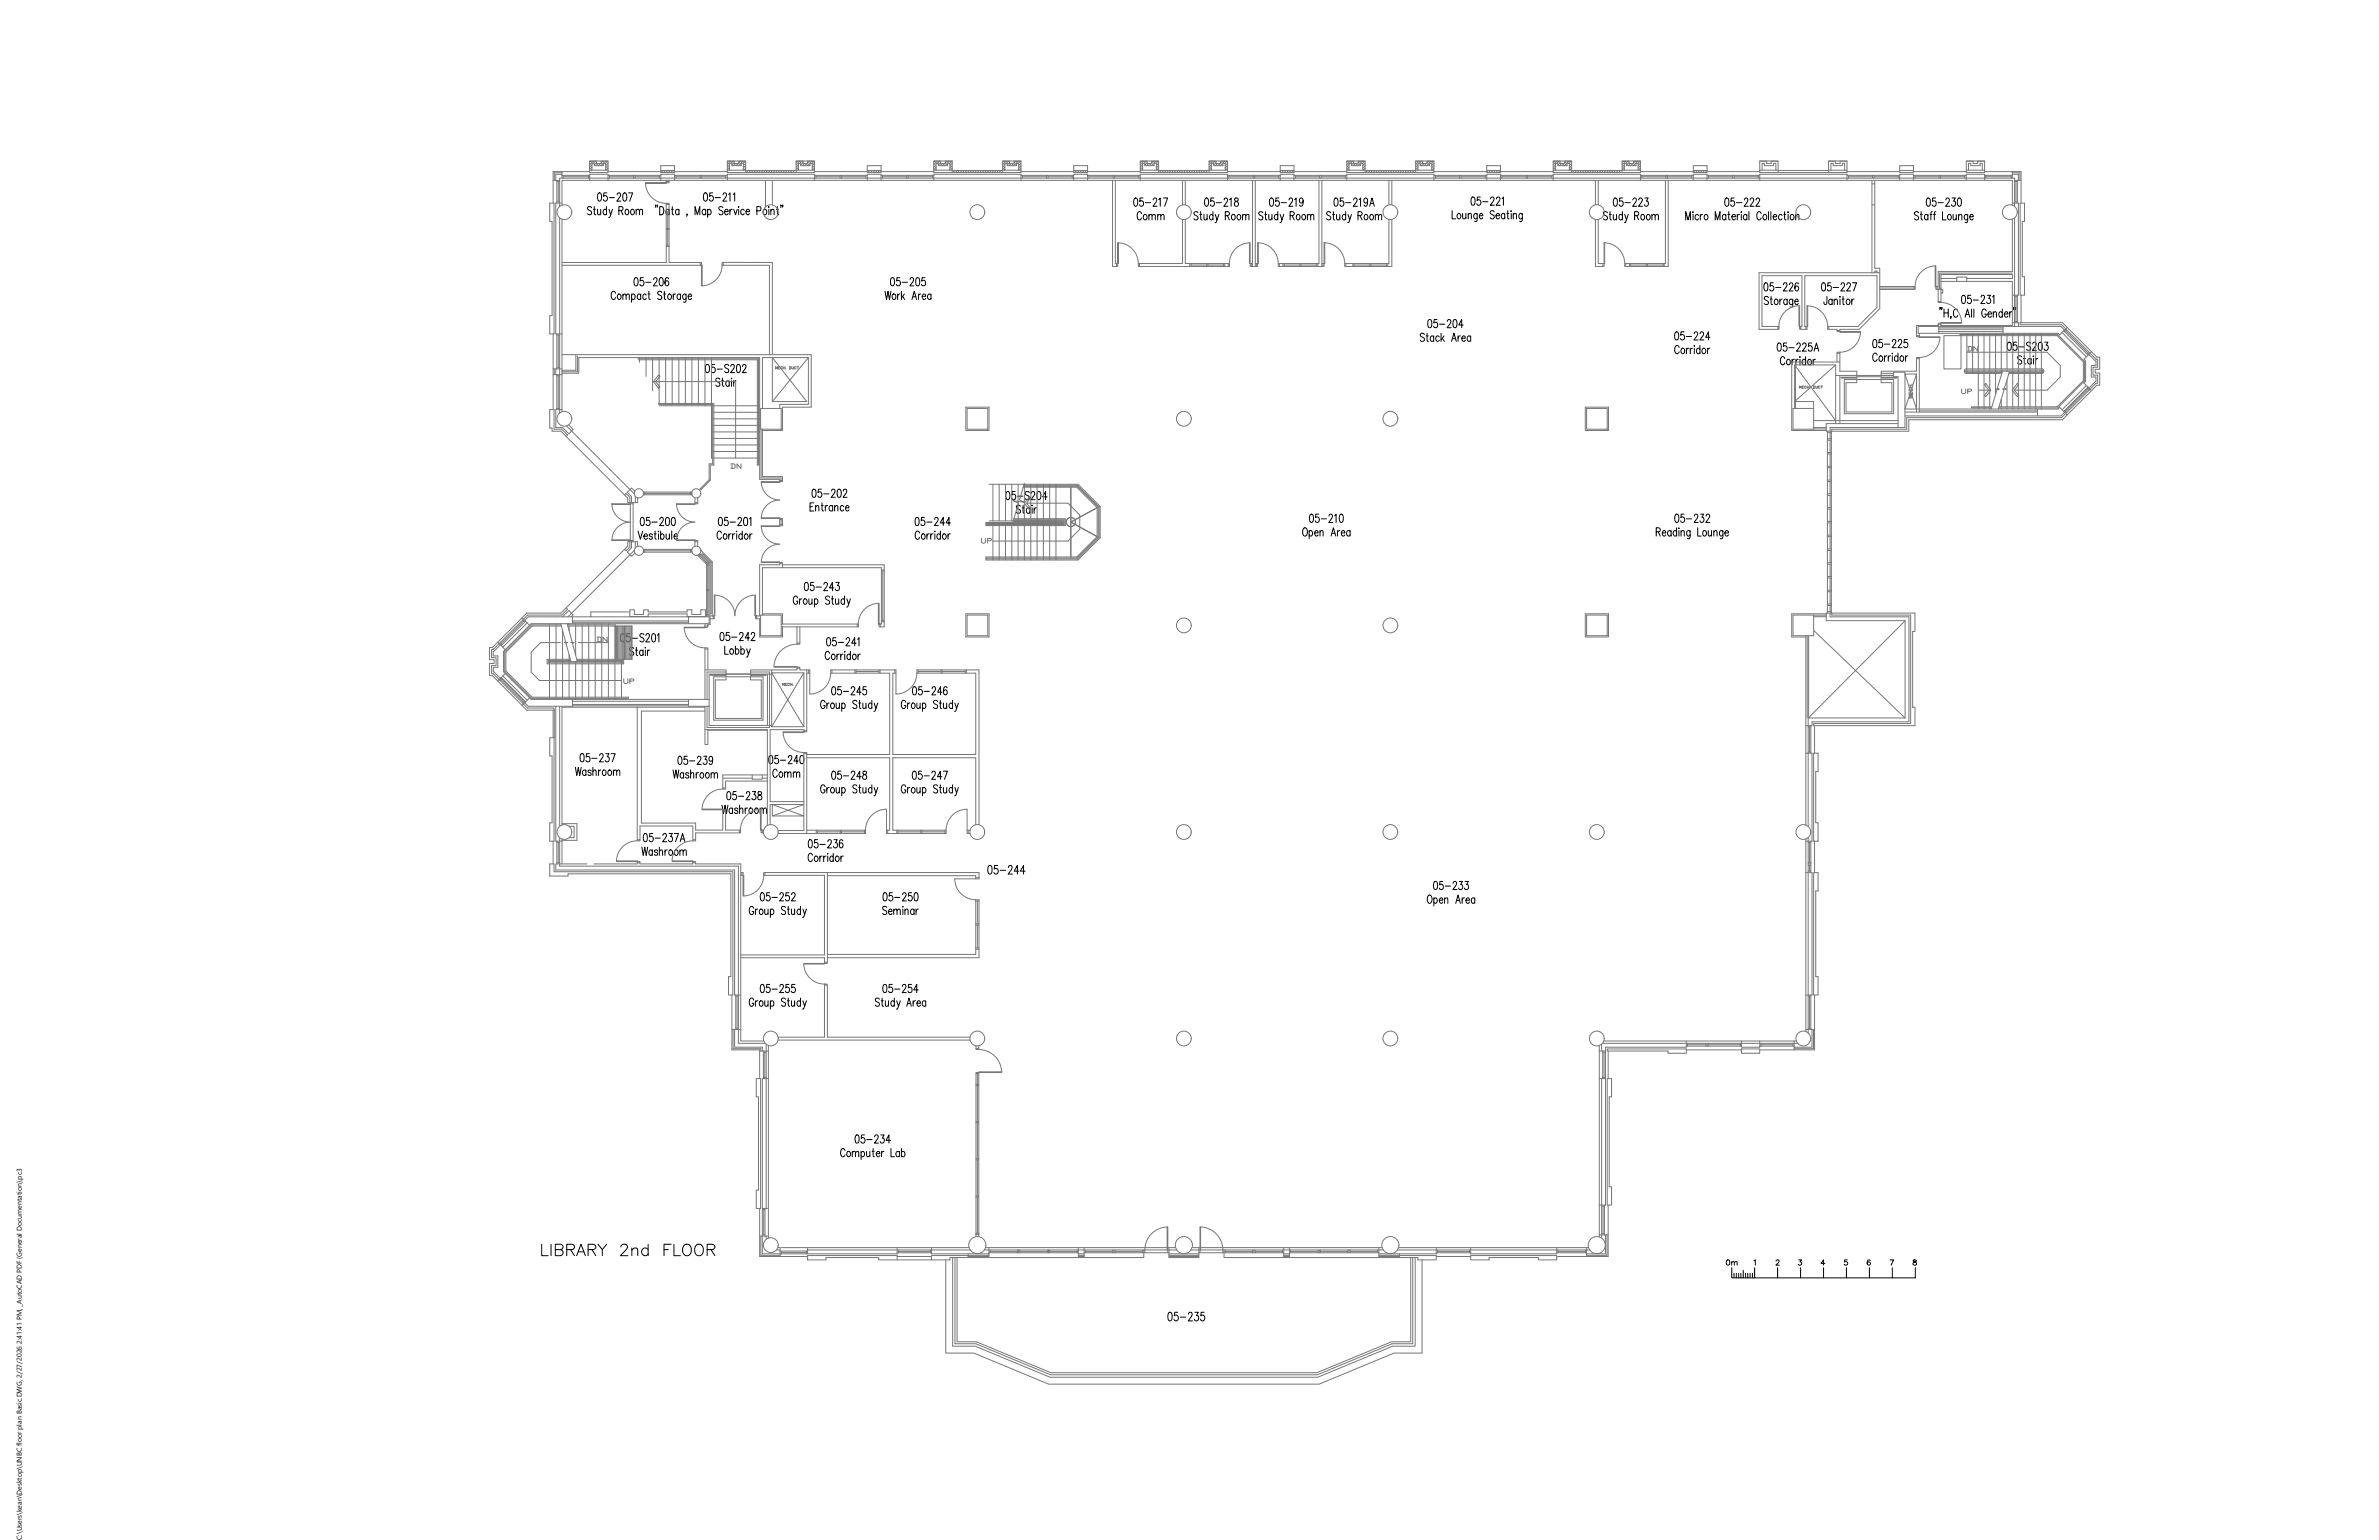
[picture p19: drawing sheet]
<svg xmlns="http://www.w3.org/2000/svg" width="432mm" height="279mm" viewBox="0 0 432 279" stroke-linecap="round" stroke-linejoin="round" font-family="sans-serif">
<defs><g id="words">
<text font-size="1.3" x="3.9" y="279.4" transform="rotate(-90 3.9 279.4)">C:\Users\kean\Desktop\UNBC floor plan Basic.DWG, 2/27/2026 2:41:41 PM, _AutoCAD PDF (General Documentation).pc3</text>
</g></defs>
<!-- layer: 3_Text -->
<g fill="none" stroke="#000" stroke-width=".18">
<path d="M107.4 37.7a.37 .37 0 0 0-.5-.2 .37 .37 0 0 0-.2 .5l.5 .2a.4 .4 0 0 1 .1 .7 .4 .4 0 0 1-.7-.1M107.7 38h.4M107.9 37.5v1.2v.2l.2 .1M108.5 38v.9l.3 .1 .2-.3M108.6 35.1l.3-.1a1.03 1.03 0 0 1 0 1.5h-.1a1.18 1.18 0 0 1-.2-1.4zM109 38v1M110.1 38.2l-.1-.2a.47 .47 0 0 0-.6 .4 .47 .47 0 0 0 .5 .6l.2-.2M110.1 37.5v1.5M110.2 35h-.6v.6a.44 .44 0 0 1 .7 .4 .44 .44 0 0 1-.7 .3l-.1-.1M110.5 38l.3 1 .4-1M110.6 35.9h.9M110.8 39l-.2 .5h-.1"/>
<path d="M112 35.3l.1-.2a.34 .34 0 0 1 .4 0 .34 .34 0 0 1 .1 .5l-.6 .9h.7M112.3 38.2l.7-.1v-.5l-.7-.1v1.5M112.7 38.2l.4 .8M113.2 35.1l.3-.1a1.03 1.03 0 0 1 0 1.5h-.2a1.18 1.18 0 0 1-.1-1.4zM113.6 38a.49 .49 0 0 1 .6 .4 .49 .49 0 0 1-.3 .6 .52 .52 0 0 1-.5-.4 .52 .52 0 0 1 .2-.6zM114.1 35h.7l-.5 1.5M114.6 38a.47 .47 0 0 1 .6 .4 .47 .47 0 0 1-.5 .6l-.3-.5zM115.5 38.2l.2-.2h.3l.1 1M115.5 38v1M116.1 38.2l.2-.2h.3v1M119 37.3h-.1h.1l-.1 .3M119.4 37.3h-.1h.1l-.1 .3"/>
<path d="M119.7 37.5a.78 .78 0 0 1 .8 .4 .78 .78 0 0 1-.1 .9l-.3 .2h-.4zM121.5 38.2l-.1-.2a.47 .47 0 0 0-.6 .4 .47 .47 0 0 0 .5 .6l.2-.2M121.5 38v1M121.9 38h.3M122 37.5v1.2l.1 .2 .2 .1M123.2 38.2l-.1-.2a.47 .47 0 0 0-.5 .4 .47 .47 0 0 0 .4 .6l.2-.2M123.2 38v1M124.7 38.9h-.1h.1l-.1 .3M126.2 39v-1.5l.4 1.5 .4-1.5v1.5M127.8 35.1l.3-.1a1.03 1.03 0 0 1 0 1.5h-.1a1.18 1.18 0 0 1-.2-1.4zM128.1 38.2l-.1-.2a.49 .49 0 0 0-.6 .4 .49 .49 0 0 0 .3 .6l.4-.2M128.1 38v1"/>
<path d="M128.4 38.2l.1-.2a.49 .49 0 0 1 .6 .4 .49 .49 0 0 1-.3 .6l-.4-.2M128.4 38v1.5M129.4 35h-.6v.6a.44 .44 0 0 1 .7 .4 .44 .44 0 0 1-.7 .3l-.1-.1M129.8 35.9h.9M131.2 37.7a.38 .38 0 0 0-.5-.2 .38 .38 0 0 0-.2 .5l.5 .2a.4 .4 0 0 1 .1 .7 .4 .4 0 0 1-.6-.1M131.2 35.3l.1-.2a.34 .34 0 0 1 .5 0 .34 .34 0 0 1 0 .5l-.6 .9h.7M131.5 38.4h.7l-.1-.4a.49 .49 0 0 0-.6 .4 .49 .49 0 0 0 .3 .6l.4-.2M132.2 35.3l.3-.3v1.5M132.5 38v1M132.9 38a.39 .39 0 0 0-.4 .4M133.1 35.3l.3-.3v1.5M133.2 38l.3 1 .3-1"/>
<path d="M134.1 37.5v.1zM134.1 38v1M135.1 38.2l-.1-.2a.49 .49 0 0 0-.6 .4 .49 .49 0 0 0 .3 .6l.4-.2M135.4 38.4h.6l-.1-.4a.47 .47 0 0 0-.5 .4 .47 .47 0 0 0 .4 .6l.2-.2M137.4 38.2h.6l.1-.6-.7-.1v1.5M138.6 38a.49 .49 0 0 1 .6 .4 .49 .49 0 0 1-.3 .6 .52 .52 0 0 1-.4-.4 .52 .52 0 0 1 .1-.6zM139.6 37.5v.1zM139.6 38v1M139.9 38.2l.3-.2h.2l.1 1M139.9 38v1M140.9 38h.4M141.1 37.5v1.2v.2l.3 .1"/>
<path d="M141.8 37.3h-.1h.1l-.1 .3M142.1 37.3h-.1h.1l-.1 .3M205.9 36l.3-.1a1.03 1.03 0 0 1 0 1.5h-.1a1.15 1.15 0 0 1-.2-1.4zM207.2 38.8a.42 .42 0 0 0-.5-.4 .42 .42 0 0 0-.3 .6v.3a.42 .42 0 0 0 .3 .6 .42 .42 0 0 0 .5-.4M207.5 35.9h-.6v.7a.44 .44 0 0 1 .7 .3 .44 .44 0 0 1-.7 .4l-.1-.2M207.7 39a.49 .49 0 0 1 .6 .3 .49 .49 0 0 1-.4 .6 .52 .52 0 0 1-.4-.4 .52 .52 0 0 1 .2-.5zM207.9 36.8h1M208.5 39.2l.3-.3 .3 .1v.9M208.5 38.9v1M209.1 39.2l.3-.3 .2 .1 .1 .9M209.3 36.3l.1-.2a.34 .34 0 0 1 .5-.1 .34 .34 0 0 1 0 .5l-.6 .9h.7M210.1 39.2l.3-.3 .3 .1v.9"/>
<path d="M210.1 38.9v1M210.3 36.2l.3-.3v1.5M210.7 39.2l.3-.3 .2 .1 .1 .9M211.2 35.9h.7l-.5 1.5M217.4 38.6a.37 .37 0 0 0-.4-.2 .37 .37 0 0 0-.2 .5l.4 .3a.4 .4 0 0 1 .1 .6 .4 .4 0 0 1-.6-.1M217.8 38.9h.3M217.9 38.4v1.2l.1 .2 .2 .1M218.5 38.9l.1 .9 .2 .1 .3-.3M218.8 36l.3-.1a1.03 1.03 0 0 1 0 1.5h-.2a1.19 1.19 0 0 1-.1-1.4zM219.1 38.9v1M220.2 39.1l-.2-.1a.47 .47 0 0 0-.5 .4 .47 .47 0 0 0 .4 .5l.3-.2M220.2 38.4v1.5"/>
<path d="M220.3 35.9h-.5l-.1 .7a.44 .44 0 0 1 .7 .3 .44 .44 0 0 1-.7 .4v-.2M220.6 38.9l.3 1 .3-1M220.7 36.8h1M220.9 39.9l-.2 .4-.2 .1M222.2 36.3v-.2a.34 .34 0 0 1 .5-.1 .34 .34 0 0 1 .1 .5l-.7 .9h.8M222.4 39.1l.6-.1 .1-.2-.1-.3-.6-.1v1.5M222.8 39.1l.3 .8M223.2 36.2l.3-.3v1.5M223.7 39a.49 .49 0 0 1 .6 .3 .49 .49 0 0 1-.4 .6l-.2-.1-.2-.3zM224.2 36v.4a.54 .54 0 0 1 .5 .4 .54 .54 0 0 1-.2 .6 .47 .47 0 0 1-.5-.5 .47 .47 0 0 1 .6-.4l.1-.2v-.3zM224.7 39a.47 .47 0 0 1 .5 .4 .47 .47 0 0 1-.4 .5l-.3-.4zM225.5 39.2l.3-.3 .3 .1v.9"/>
<path d="M225.5 38.9v1M226.1 39.2l.3-.3 .3 .1v.9M229.2 38.6a.37 .37 0 0 0-.5-.2 .37 .37 0 0 0-.2 .5l.5 .3a.4 .4 0 0 1 .1 .6 .4 .4 0 0 1-.6-.1M229.5 38.9h.4M229.7 38.4v1.2l.1 .2 .2 .1M230.3 38.9v.9l.3 .1 .3-.3M230.6 36l.2-.1a1.03 1.03 0 0 1 0 1.5h-.1a1.19 1.19 0 0 1-.1-1.4zM230.9 38.9v1M231.9 39.1l-.1-.1a.47 .47 0 0 0-.5 .4 .47 .47 0 0 0 .4 .5l.2-.2M231.9 38.4v1.5M232.1 35.9h-.5l-.1 .7a.44 .44 0 0 1 .7 .3 .44 .44 0 0 1-.7 .4v-.2M232.3 38.9l.4 1 .3-1"/>
<path d="M232.5 36.8h1M232.7 39.9l-.2 .5h-.2M234 36.3v-.2a.34 .34 0 0 1 .5-.1 .34 .34 0 0 1 .1 .5l-.7 .9h.8M234.2 39.1l.6-.1 .1-.2-.1-.3-.6-.1v1.5M234.5 39.1l.4 .8M235 36.2l.2-.3v1.5M235.4 39a.49 .49 0 0 1 .6 .3 .49 .49 0 0 1-.3 .6 .52 .52 0 0 1-.4-.4 .52 .52 0 0 1 .1-.5zM236.5 39a.47 .47 0 0 1 .5 .4 .47 .47 0 0 1-.4 .5l-.3-.4zM236.5 36.4l-.1 .4a.4 .4 0 0 1-.6-.4 .4 .4 0 0 1 .6-.4l.1 .4a.75 .75 0 0 1-.4 1l-.2-.2M237.3 39.2l.3-.3 .2 .1 .1 .9M237.3 38.9v1M237.9 39.2l.2-.3 .3 .1 .1 .9"/>
<path d="M241.5 38.6a.37 .37 0 0 0-.5-.2 .37 .37 0 0 0-.1 .5l.4 .3a.4 .4 0 0 1 .1 .6 .4 .4 0 0 1-.6-.1M241.9 38.9h.3M242 38.4v1.2l.1 .2 .2 .1M242.3 36l.2-.1a1.03 1.03 0 0 1 0 1.5h-.1a1.19 1.19 0 0 1-.1-1.4zM242.6 38.9l.1 .9 .2 .1 .3-.3M243.2 38.9v1M243.8 35.9h-.5l-.1 .7a.44 .44 0 0 1 .7 .3 .44 .44 0 0 1-.7 .4v-.2M244.2 39.1l-.1-.1a.47 .47 0 0 0-.5 .4 .47 .47 0 0 0 .4 .5l.2-.2M244.2 36.8h1M244.2 38.4v1.5M244.7 38.9l.3 1 .3-1M245 39.9l-.2 .4-.2 .1"/>
<path d="M245.7 36.3v-.2a.34 .34 0 0 1 .5-.1 .34 .34 0 0 1 .1 .5l-.7 .9h.8M246.5 39.1l.6-.1 .1-.2-.1-.3-.6-.1v1.5M246.7 36.2l.3-.3v1.5M246.8 39.1l.4 .8M247.8 39a.47 .47 0 0 1 .5 .4 .47 .47 0 0 1-.4 .5l-.3-.4zM248.2 36.4l-.1 .4a.4 .4 0 0 1-.6-.4 .4 .4 0 0 1 .6-.4l.1 .4a.72 .72 0 0 1-.4 1l-.2-.2M248.6 37.4l.4-1.5 .4 1.5M248.8 39a.47 .47 0 0 1 .5 .4 .47 .47 0 0 1-.4 .5l-.3-.4zM248.8 36.9h.5M249.6 39.2l.3-.3 .2 .1 .1 .9M249.6 38.9v1M250.2 39.2l.3-.3 .2 .1 .1 .9"/>
<path d="M263.6 38.2v1.5h.6M264.6 38.8a.47 .47 0 0 1 .6 .3 .47 .47 0 0 1-.3 .6 .51 .51 0 0 1-.5-.4 .51 .51 0 0 1 .2-.5zM265.5 38.7v.9l.3 .1 .3-.3M266.1 38.7v1M266.5 39l.2-.3 .3 .1 .1 .9M266.5 38.7v1M267.1 35.8h.3a1.01 1.01 0 0 1 0 1.4h-.1a1.18 1.18 0 0 1-.2-1.4zM268.1 38.7v1.4l-.2 .1-.2-.1M268.1 38.9l-.1-.1a.47 .47 0 0 0-.6 .3 .47 .47 0 0 0 .4 .6l.3-.2M268.5 39.1h.6l-.1-.3a.47 .47 0 0 0-.6 .3 .47 .47 0 0 0 .4 .6l.3-.2M268.7 35.8h-.5l-.1 .6a.44 .44 0 0 1 .6 0 .44 .44 0 0 1 0 .6 .44 .44 0 0 1-.6 .1v-.1M269.1 36.6h1"/>
<path d="M270.6 36.1l.2-.3h.3l.1 .2a1.8 1.8 0 0 1-.7 1.2h.7M271.2 38.4a.41 .41 0 0 0-.4-.2 .41 .41 0 0 0-.3 .2l.1 .4 .6 .3v.4a.41 .41 0 0 1-.4 .2 .41 .41 0 0 1-.3-.2M271.5 39.1h.7l-.1-.3a.47 .47 0 0 0-.6 .3 .47 .47 0 0 0 .3 .6l.4-.2M271.6 36.1l.2-.3h.3l.1 .2a1.8 1.8 0 0 1-.7 1.2h.8M272.6 36l.3-.2v1.4M273.1 38.9l-.1-.1a.47 .47 0 0 0-.6 .3 .47 .47 0 0 0 .4 .6l.3-.2M273.1 38.7v1M273.5 38.7h.4M273.7 38.2v1.2v.2l.2 .1M274.3 38.2v.2zM274.3 38.7v1M274.7 39l.2-.3 .3 .1 .1 .9"/>
<path d="M274.7 38.7v1M276.3 38.7l-.1 1.4-.1 .1-.3-.1M276.3 38.9l-.1-.1a.48 .48 0 0 0-.6 .3 .48 .48 0 0 0 .3 .6l.4-.2M291.8 38.6a.38 .38 0 0 0-.5-.2 .38 .38 0 0 0-.2 .5l.4 .3a.4 .4 0 0 1 .2 .6 .4 .4 0 0 1-.7-.1M292.1 38.9h.3M292.2 38.4v1.2l.1 .2 .2 .1M292.8 38.9l.1 .9 .2 .1 .3-.3M293 36l.2-.1a1.03 1.03 0 0 1 0 1.5h-.1a1.15 1.15 0 0 1-.1-1.4zM293.4 38.9v1M294.5 39.1l-.1-.1a.49 .49 0 0 0-.6 .3 .49 .49 0 0 0 .3 .6l.4-.2M294.5 38.4v1.5M294.5 35.9h-.5l-.1 .7a.44 .44 0 0 1 .7 .3 .44 .44 0 0 1-.7 .4v-.2"/>
<path d="M294.9 38.9l.3 1 .3-1M294.9 36.8h1M295.2 39.9l-.2 .5h-.2M296.4 36.3v-.2a.34 .34 0 0 1 .5-.1 .34 .34 0 0 1 .1 .5l-.7 .9h.8M296.7 39.1l.6-.1 .1-.5-.2-.1h-.5v1.5M297.1 39.1l.3 .8M297.4 36.3l.1-.2a.34 .34 0 0 1 .5-.1 .34 .34 0 0 1 0 .5l-.6 .9h.7M298 39a.47 .47 0 0 1 .5 .4 .47 .47 0 0 1-.4 .5l-.3-.4zM298.6 35.9h.5l-.3 .6a.43 .43 0 0 1 .4 .6 .43 .43 0 0 1-.7 0M299 39a.49 .49 0 0 1 .6 .3 .49 .49 0 0 1-.3 .6 .52 .52 0 0 1-.5-.4 .52 .52 0 0 1 .2-.5zM299.8 39.2l.3-.3 .3 .1v.9M299.8 38.9v1"/>
<path d="M300.4 39.2l.3-.3 .2 .1 .1 .9M306 39.9v-1.5l.4 1.5 .4-1.5v1.5M307.3 38.4v.1zM307.3 38.9v1M308.3 39.1l-.1-.1a.47 .47 0 0 0-.6 .4 .47 .47 0 0 0 .5 .5l.2-.2M308.6 38.9v1M309 38.9a.39 .39 0 0 0-.4 .4M309.5 39a.47 .47 0 0 1 .5 .4 .47 .47 0 0 1-.4 .5l-.3-.4zM311.3 39.9v-1.5l.4 1.5 .5-1.5v1.5M313.2 36l.3-.1a1.03 1.03 0 0 1 0 1.5h-.1a1.19 1.19 0 0 1-.2-1.4zM313.2 39.1l-.1-.1a.49 .49 0 0 0-.5 .3 .49 .49 0 0 0 .3 .6l.3-.2M313.2 38.9v1"/>
<path d="M313.6 38.9h.4M313.8 38.4v1.2v.2l.2 .1M314.3 39.3h.7l-.1-.3a.47 .47 0 0 0-.6 .4 .47 .47 0 0 0 .5 .5l.2-.2M314.7 35.9h-.5v.7a.44 .44 0 0 1 .7 .3 .44 .44 0 0 1-.7 .4l-.1-.2M315.2 36.8h.9M315.3 38.9v1M315.7 38.9l-.2 .1-.2 .3M316.1 38.4v.1zM316.1 38.9v1M316.6 36.3l.1-.2a.34 .34 0 0 1 .5-.1 .34 .34 0 0 1 0 .5l-.6 .9h.7M317.1 39.1l-.2-.1a.47 .47 0 0 0-.5 .4 .47 .47 0 0 0 .4 .5l.3-.2M317.1 38.9v1"/>
<path d="M317.4 38.4v1.5M317.7 36.3v-.2a.34 .34 0 0 1 .5-.1 .34 .34 0 0 1 .1 .5l-.7 .9h.8M318.7 36.3l.1-.2a.34 .34 0 0 1 .5-.1 .34 .34 0 0 1 0 .5l-.6 .9h.7M319.7 38.8a.41 .41 0 0 0-.6-.4 .41 .41 0 0 0-.2 .6v.3a.41 .41 0 0 0 .2 .6 .41 .41 0 0 0 .6-.4M320.1 39a.49 .49 0 0 1 .6 .3 .49 .49 0 0 1-.3 .6l-.3-.1-.1-.3zM321 38.4v1.5M321.4 38.4v1.5M321.8 39.3h.7l-.1-.3a.47 .47 0 0 0-.6 .4 .47 .47 0 0 0 .5 .5l.2-.2M323.4 39.1l-.1-.1a.49 .49 0 0 0-.5 .3 .49 .49 0 0 0 .3 .6l.3-.2M323.8 38.9h.3M323.9 38.4v1.2l.1 .2 .2 .1M324.5 38.4v.1z"/>
<path d="M324.5 38.9v1M325.1 39a.47 .47 0 0 1 .5 .4 .47 .47 0 0 1-.4 .5l-.3-.4zM325.9 39.2l.3-.3 .3 .1v.9M325.9 38.9v1M348.2 38.6a.38 .38 0 0 0-.5-.2 .38 .38 0 0 0-.2 .5l.5 .3a.41 .41 0 0 1 .1 .6 .41 .41 0 0 1-.6-.1M348.6 38.9h.3M348.7 38.4v1.2l.1 .2 .2 .1M349.8 36l.3-.1a1.03 1.03 0 0 1 0 1.5h-.2a1.15 1.15 0 0 1-.1-1.4zM349.9 39.1l-.1-.1a.49 .49 0 0 0-.6 .3 .49 .49 0 0 0 .3 .6l.4-.2M349.9 38.9v1M350.3 38.9h.4M350.7 38.4l-.2 .1v.2v1.2"/>
<path d="M350.9 38.9h.4M351.3 35.9h-.5v.7a.44 .44 0 0 1 .6 .3 .44 .44 0 0 1-.6 .4l-.1-.2M351.4 38.4l-.2 .1-.1 .2v1.2M351.8 36.8h.9M352.6 38.4v1.5h.6M353.2 36.3l.1-.2a.34 .34 0 0 1 .4-.1 .34 .34 0 0 1 .1 .5l-.7 .9h.8M353.7 39a.47 .47 0 0 1 .5 .4 .47 .47 0 0 1-.4 .5l-.3-.4zM354.3 35.9h.6l-.3 .6a.43 .43 0 0 1 .3 .6 .43 .43 0 0 1-.7 0M354.5 38.9v.9l.3 .1 .3-.3M355.1 38.9v1M355.4 36l.3-.1a1.03 1.03 0 0 1 0 1.5h-.1a1.15 1.15 0 0 1-.2-1.4zM355.5 39.2l.3-.3 .2 .1 .1 .9"/>
<path d="M355.5 38.9v1M357.1 38.9v1.3l-.2 .2-.2-.1M357.1 39.1l-.1-.1a.47 .47 0 0 0-.5 .4 .47 .47 0 0 0 .4 .5l.2-.2M357.5 39.3h.7l-.1-.3a.49 .49 0 0 0-.6 .3 .49 .49 0 0 0 .3 .6l.4-.2M111.7 53.2a.36 .36 0 0 0-.2-.3 .36 .36 0 0 0-.4 0 1.04 1.04 0 0 0 .2 1.4 .37 .37 0 0 0 .4-.3M112.2 53.4a.47 .47 0 0 1 .6 .4 .47 .47 0 0 1-.3 .5 .51 .51 0 0 1-.5-.3 .51 .51 0 0 1 .2-.6zM113.1 53.6l.2-.3 .3 .1v.9M113.1 53.3v1M113.6 53.6l.3-.3 .3 .1v.9M114.6 53.6l.1-.2a.48 .48 0 0 1 .6 .3 .48 .48 0 0 1-.3 .6l-.4-.2M114.6 53.3v1.5M115.2 50.4h.3a.97 .97 0 0 1 0 1.5h-.1a1.14 1.14 0 0 1-.2-1.5z"/>
<path d="M116.3 53.6l-.1-.2a.47 .47 0 0 0-.6 .3 .47 .47 0 0 0 .3 .6l.4-.2M116.3 53.3v1M116.8 50.4h-.6v.6a.44 .44 0 0 1 .6 .1 .44 .44 0 0 1 0 .6 .44 .44 0 0 1-.6 0l-.1-.1M117.2 51.2h1M117.3 53.6l-.1-.2a.48 .48 0 0 0-.6 .3 .48 .48 0 0 0 .3 .6l.4-.2M117.6 53.3h.4M117.8 52.9v1.2v.2h.2M118.6 50.7l.1-.3h.4l.2 .4-.7 1.1h.7M119.8 50.4h.3a1.01 1.01 0 0 1 0 1.5h-.1a1.14 1.14 0 0 1-.2-1.5zM120.1 53.1a.38 .38 0 0 0-.5-.2 .38 .38 0 0 0-.2 .4l.5 .3a.39 .39 0 0 1 .2 .6 .39 .39 0 0 1-.6 .1l-.1-.2M120.4 53.3h.4M120.6 52.9v1.2l.1 .2h.2"/>
<path d="M121.3 50.6a.31 .31 0 0 0-.4-.2l-.1 .3a1 1 0 0 0 .2 1.2 .43 .43 0 0 0 .4-.5 .43 .43 0 0 0-.5-.4l-.2 .4M121.3 53.4a.47 .47 0 0 1 .6 .4 .47 .47 0 0 1-.3 .5 .51 .51 0 0 1-.4-.3 .51 .51 0 0 1 .1-.6zM122.2 53.3v1M122.6 53.3a.4 .4 0 0 0-.4 .5M123.5 53.6l-.1-.2a.47 .47 0 0 0-.6 .4 .47 .47 0 0 0 .3 .5l.4-.2M123.5 53.3v1M124.5 53.3v1.4l-.2 .1h-.2M124.5 53.6l-.1-.2a.47 .47 0 0 0-.6 .4 .47 .47 0 0 0 .4 .5l.3-.2M124.9 53.8h.6l-.1-.4a.48 .48 0 0 0-.6 .3 .48 .48 0 0 0 .4 .6l.3-.2M160.6 52.9l.3 1.4 .3-1.4 .2 1.4 .3-1.4M161.8 50.4h.3a1.01 1.01 0 0 1 0 1.5h-.2a1.18 1.18 0 0 1-.1-1.5zM162.1 53.4a.48 .48 0 0 1 .6 .3 .48 .48 0 0 1-.4 .6l-.3-.2-.1-.3z"/>
<path d="M162.9 53.3v1M163.3 50.4h-.5v.6v-.1a.47 .47 0 0 1 .6 .5 .47 .47 0 0 1-.6 .4l-.1-.2M163.3 53.3l-.2 .1-.2 .4M163.6 52.9v1.4M163.7 51.2h1M163.8 53.8l.4 .5M164.1 53.3l-.5 .8M165.2 50.7l.2-.3h.3l.1 .3-.1 .5-.6 .7h.8M165.5 54.3l.4-1.4 .5 1.4M165.7 53.8h.5M166.3 50.4h.3a1.01 1.01 0 0 1 0 1.5h-.1a1.18 1.18 0 0 1-.2-1.5zM166.7 53.3v1"/>
<path d="M167.1 53.3a.4 .4 0 0 0-.4 .5M167.4 53.8h.6l-.1-.4a.47 .47 0 0 0-.6 .4 .47 .47 0 0 0 .4 .5l.3-.2M167.9 50.4h-.5l-.1 .6a.48 .48 0 0 1 .8 .3 .48 .48 0 0 1-.6 .6l-.2-.3M169 53.6l-.1-.2a.47 .47 0 0 0-.6 .4 .47 .47 0 0 0 .3 .5l.4-.2M169 53.3v1M259.3 58h.3a1.01 1.01 0 0 1 0 1.5h-.1a1.18 1.18 0 0 1-.2-1.5zM260.8 58h-.5v.6v-.1a.47 .47 0 0 1 .6 .5 .47 .47 0 0 1-.6 .4l-.1-.2M261.3 58.8h.9M262.7 58.3l.2-.3h.3l.1 .3-.1 .5-.5 .7h.7M263.9 58h.2a1.01 1.01 0 0 1 0 1.5h-.1a1.18 1.18 0 0 1-.1-1.5zM265.6 59h-.8l.5-1v1.5M320.3 51.4l.3-.1a1.01 1.01 0 0 1 0 1.5h-.1a1.14 1.14 0 0 1-.2-1.4z"/>
<path d="M321 54a.37 .37 0 0 0-.5-.2 .37 .37 0 0 0-.2 .5l.5 .3a.39 .39 0 0 1 .1 .5 .39 .39 0 0 1-.6 .1l-.1-.1M321.3 54.3h.4M321.5 53.8v1.2v.2l.2 .1M321.9 51.3h-.6v.6a.44 .44 0 0 1 .6 .1 .44 .44 0 0 1 0 .6 .44 .44 0 0 1-.6 0l-.1-.1M322.2 54.4a.47 .47 0 0 1 .6 .3 .47 .47 0 0 1-.3 .6 .51 .51 0 0 1-.5-.4 .51 .51 0 0 1 .2-.5zM322.3 52.2h.9M323 54.3v1M323.5 54.3l-.3 .1-.2 .3M323.7 51.7l.2-.4 .4 .1 .1 .2a1.8 1.8 0 0 1-.7 1.2h.7M324.4 54.5l-.1-.1a.48 .48 0 0 0-.6 .3 .48 .48 0 0 0 .3 .6l.4-.2M324.4 54.3v1M324.8 51.7l.2-.4 .3 .1 .1 .2a1.8 1.8 0 0 1-.7 1.2h.8"/>
<path d="M325.4 54.3l-.1 1.3-.1 .2-.3-.1M325.4 54.5l-.1-.1a.48 .48 0 0 0-.6 .3 .48 .48 0 0 0 .3 .6l.4-.2M325.8 54.7h.6l-.1-.3a.47 .47 0 0 0-.6 .3 .47 .47 0 0 0 .3 .6l.4-.2M326.4 51.5v-.1l-.3-.1a.9 .9 0 0 0 .1 1.5 .44 .44 0 0 0 .3-.5 .44 .44 0 0 0-.6-.4l-.1 .4M330.8 51.4l.2-.1a1.01 1.01 0 0 1 0 1.5h-.1a1.14 1.14 0 0 1-.1-1.4zM331.6 53.8l-.1 1.3-.1 .2-.2-.1-.2-.4M332.3 51.3h-.5l-.1 .6a.47 .47 0 0 1 .8 .3 .47 .47 0 0 1-.6 .6l-.2-.3M332.5 54.5l-.1-.1a.48 .48 0 0 0-.6 .3 .48 .48 0 0 0 .4 .6l.3-.2M332.5 54.3v1M332.7 52.2h1M332.9 54.6l.3-.3 .2 .1 .1 .9M332.9 54.3v1"/>
<path d="M334 53.8v.1zM334 54.3v1M334.2 51.7v-.2a.34 .34 0 0 1 .5-.1 .34 .34 0 0 1 .1 .5l-.7 .9h.8M334.3 54.3h.4M334.5 53.8v1.2l.1 .2 .2 .1M335.2 51.7l.2-.4 .4 .1 .1 .2a1.8 1.8 0 0 1-.7 1.2h.7M335.3 54.4a.47 .47 0 0 1 .5 .3 .47 .47 0 0 1-.3 .6 .51 .51 0 0 1-.4-.4 .51 .51 0 0 1 .2-.5zM336.1 54.3v1M336.2 51.3h.8l-.6 1.5M336.5 54.3a.4 .4 0 0 0-.4 .4M352.2 55.9l-.1-.1v.4M352.5 55.9l-.1-.1v.4"/>
<path d="M352.8 56.1v1.5M352.8 56.8h.8M353.6 56.1v1.5M354.1 57.5v-.1l-.1 .4M355.3 56.4a.41 .41 0 0 0-.5-.3 .41 .41 0 0 0-.2 .5v.4a.41 .41 0 0 0 .2 .5 .41 .41 0 0 0 .5-.3M356.2 53.7l.2-.1a1.04 1.04 0 0 1 0 1.5h-.1a1.18 1.18 0 0 1-.1-1.4zM356.7 57.6l.4-1.5 .4 1.5M356.8 57h.6M357.7 53.6h-.5l-.1 .6a.44 .44 0 0 1 .6 .1 .44 .44 0 0 1 0 .6 .44 .44 0 0 1-.6 0v-.1M357.8 56.1v1.5M358.1 54.4h1M358.3 56.1v1.5"/>
<path d="M359.6 53.9v-.2a.34 .34 0 0 1 .5 0 .34 .34 0 0 1 .1 .4l-.7 1h.8M360.5 56.4a.42 .42 0 0 0-.5-.3 .42 .42 0 0 0-.3 .5v.4a.43 .43 0 0 0 .4 .6 .43 .43 0 0 0 .4-.6h-.3M360.7 53.6h.6l-.3 .5a.44 .44 0 0 1 .3 .6 .44 .44 0 0 1-.7 .2v-.1M360.8 57h.7l-.1-.4a.49 .49 0 0 0-.6 .4 .49 .49 0 0 0 .3 .6l.4-.3M361.7 53.9l.2-.3v1.5M361.8 56.8l.3-.2h.2l.1 1M361.8 56.6v1M363.4 56.8l-.1-.2a.49 .49 0 0 0-.6 .4 .49 .49 0 0 0 .4 .6l.3-.3M363.4 56.1v1.5M363.8 57h.6l-.1-.4a.45 .45 0 0 0-.5 .5 .45 .45 0 0 0 .5 .4l.1-.2M364.8 56.6v1M365.2 56.6h-.3l-.1 .4"/>
<path d="M365.5 55.9h-.1h.1l-.1 .3M365.9 55.9h-.1h.1l-.1 .3M128.2 66.2l.3-.1a1.01 1.01 0 0 1 0 1.5h-.1a1.18 1.18 0 0 1-.2-1.4zM129.7 66.1h-.5l-.1 .7a.44 .44 0 0 1 .6 0 .44 .44 0 0 1 0 .6 .44 .44 0 0 1-.6 .1v-.2M130.2 67h.9M130.7 68.8a.38 .38 0 0 0-.5-.2 .38 .38 0 0 0-.2 .5l.5 .3a.39 .39 0 0 1 .1 .6 .39 .39 0 0 1-.6 0l-.1-.1M131 69.1h.3M131.1 68.6v1.2l.1 .2 .2 .1M132.3 66.3a.37 .37 0 0 0-.5-.2 .37 .37 0 0 0-.2 .5l.5 .3a.39 .39 0 0 1 .1 .6 .39 .39 0 0 1-.6 0l-.1-.1M132.4 69.3l-.2-.1a.47 .47 0 0 0-.5 .3 .47 .47 0 0 0 .3 .6l.4-.2M132.4 69.1v1M132.7 66.5v-.2a.35 .35 0 0 1 .5-.1 .35 .35 0 0 1 0 .5l-.6 .9h.8"/>
<path d="M132.8 68.6v.1zM132.8 69.1v1M133.2 69.1v1M133.6 69.1a.4 .4 0 0 0-.4 .4M133.8 66.2l.3-.1a1.01 1.01 0 0 1 0 1.5h-.1a1.18 1.18 0 0 1-.2-1.4zM134.8 66.5v-.2a.34 .34 0 0 1 .5-.1 .34 .34 0 0 1 .1 .5l-.7 .9h.8M258.5 60.7a.41 .41 0 0 0-.3-.3 .41 .41 0 0 0-.4 .3l.1 .3 .6 .4v.3a.41 .41 0 0 1-.3 .3 .41 .41 0 0 1-.4-.3M258.8 60.9h.4M259 60.5v1.2l.1 .2h.2M260.2 61.2l-.1-.2a.47 .47 0 0 0-.6 .4 .47 .47 0 0 0 .4 .5l.3-.2M260.2 60.9v1M261.2 61.2l-.1-.2a.47 .47 0 0 0-.6 .3 .47 .47 0 0 0 .4 .6l.3-.2"/>
<path d="M261.6 60.5v1.4M261.8 61.4l.3 .5M262.1 60.9l-.5 .8M263.5 61.9l.4-1.4 .4 1.4M263.6 61.4h.6M264.6 60.9v1M265.1 60.9a.4 .4 0 0 0-.5 .5M265.3 61.4h.7l-.1-.4a.47 .47 0 0 0-.6 .4 .47 .47 0 0 0 .3 .5l.4-.2M266.9 61.2l-.1-.2a.48 .48 0 0 0-.6 .3 .48 .48 0 0 0 .4 .6l.3-.2M266.9 60.9v1M304.1 60.3l.3-.1a1.01 1.01 0 0 1 0 1.5h-.1a1.15 1.15 0 0 1-.2-1.4zM304.8 63a.42 .42 0 0 0-.5-.3 .42 .42 0 0 0-.3 .5v.4a.42 .42 0 0 0 .3 .6 .42 .42 0 0 0 .5-.4"/>
<path d="M305.2 63.2a.49 .49 0 0 1 .6 .4 .49 .49 0 0 1-.3 .6 .52 .52 0 0 1-.4-.4 .52 .52 0 0 1 .1-.6zM305.6 60.2h-.5v.6a.44 .44 0 0 1 .7 .4 .44 .44 0 0 1-.7 .4l-.1-.2M306.1 61h.9M306.1 63.2v1M306.5 63.2a.39 .39 0 0 0-.4 .4M306.8 63.2v1M307.2 63.2a.39 .39 0 0 0-.4 .4M307.5 60.6l.1-.3a.34 .34 0 0 1 .4 0 .34 .34 0 0 1 .1 .5l-.7 .9h.8M307.5 62.7v.1zM307.5 63.2v1M308.5 63.4l-.1-.2a.49 .49 0 0 0-.5 .4 .49 .49 0 0 0 .3 .6l.3-.2M308.5 62.7v1.5"/>
<path d="M308.6 60.6v-.3a.34 .34 0 0 1 .5 0 .34 .34 0 0 1 .1 .5l-.7 .9h.8M309.1 63.2a.47 .47 0 0 1 .5 .5 .47 .47 0 0 1-.4 .5l-.3-.4zM309.9 63.2v1M310.3 63.2a.39 .39 0 0 0-.4 .4M310.4 61.2h-.8l.5-1v1.5M322.7 62.3l.3-.1a.97 .97 0 0 1 0 1.5h-.1a1.14 1.14 0 0 1-.2-1.4zM324 65.1a.42 .42 0 0 0-.6-.4 .42 .42 0 0 0-.2 .6v.3a.42 .42 0 0 0 .2 .6 .42 .42 0 0 0 .6-.4M324.3 62.2h-.6v.7a.44 .44 0 0 1 .6 0 .44 .44 0 0 1 0 .6 .44 .44 0 0 1-.6 .1l-.1-.2M324.4 65.3a.48 .48 0 0 1 .6 .3 .48 .48 0 0 1-.3 .6l-.4-.2v-.4zM324.7 63.1h.9M325.3 65.2v1M325.7 65.2l-.3 .1-.1 .3"/>
<path d="M326 65.2v1M326.1 62.6l.2-.4 .4 .1 .1 .2a1.8 1.8 0 0 1-.7 1.2h.7M326.4 65.2l-.3 .1-.1 .3M326.7 64.7v.2zM326.7 65.2v1M327.2 62.6l.2-.4 .3 .1 .1 .2a1.8 1.8 0 0 1-.7 1.2h.8M327.7 65.4l-.1-.1a.48 .48 0 0 0-.6 .3 .48 .48 0 0 0 .3 .6l.4-.2M327.7 64.7v1.5M328.3 65.3a.48 .48 0 0 1 .5 .3 .48 .48 0 0 1-.3 .6 .51 .51 0 0 1-.4-.4 .51 .51 0 0 1 .2-.5zM328.8 62.2h-.5v.7a.44 .44 0 0 1 .5 0 .44 .44 0 0 1 0 .6 .44 .44 0 0 1-.5 .1l-.1-.2M329.1 65.2v1M329.3 63.7l.4-1.5 .4 1.5"/>
<path d="M329.4 63.2h.5M329.5 65.2l-.2 .1-.2 .3M340.1 61.7l.2-.1a1.01 1.01 0 0 1 0 1.5h-.1a1.18 1.18 0 0 1-.1-1.4zM340.7 64.4a.42 .42 0 0 0-.5-.3 .42 .42 0 0 0-.3 .5v.4a.42 .42 0 0 0 .3 .5 .42 .42 0 0 0 .5-.3M341.2 64.6a.48 .48 0 0 1 .6 .4 .48 .48 0 0 1-.3 .6l-.4-.3-.1-.3zM341.6 61.6h-.5l-.1 .6a.47 .47 0 0 1 .8 .3 .47 .47 0 0 1-.6 .6l-.2-.3M342 62.4h1M342 64.6v1M342.5 64.6h-.3l-.2 .4M342.7 64.6v1M343.2 64.6h-.3l-.2 .4M343.5 62v-.3a.34 .34 0 0 1 .5 0 .34 .34 0 0 1 .1 .5l-.7 .9h.8"/>
<path d="M343.5 64.1v.1zM343.5 64.6v1M344.5 64.8l-.1-.2a.48 .48 0 0 0-.6 .4 .48 .48 0 0 0 .3 .6l.4-.3M344.5 64.1v1.5M344.5 62l.1-.3a.34 .34 0 0 1 .5 0 .34 .34 0 0 1 0 .5l-.6 .9h.7M345 64.6a.47 .47 0 0 1 .6 .4 .47 .47 0 0 1-.3 .6 .51 .51 0 0 1-.5-.4 .51 .51 0 0 1 .2-.6zM345.9 64.6v1M346.2 61.6h-.5l-.1 .6a.44 .44 0 0 1 .6 .1 .44 .44 0 0 1 0 .6 .44 .44 0 0 1-.6 0l-.1-.1M346.3 64.6h-.3l-.1 .4M364.5 62.1h.2a1.01 1.01 0 0 1 0 1.5h-.1a1.14 1.14 0 0 1-.1-1.5zM366 62.1h-.5l-.1 .6 .1-.1a.47 .47 0 0 1 .6 .5 .47 .47 0 0 1-.6 .4l-.1-.2M366.5 62.9h.9"/>
<path d="M366.9 64.8a.37 .37 0 0 0-.4-.2 .37 .37 0 0 0-.2 .4l.4 .3a.39 .39 0 0 1 .2 .6 .39 .39 0 0 1-.6 .1l-.1-.2M367.3 65h.3M367.4 64.6v1.2l.1 .2h.2M368.6 62.3a.38 .38 0 0 0-.5-.2 .38 .38 0 0 0-.2 .5l.5 .2a.4 .4 0 0 1 .1 .7 .4 .4 0 0 1-.7-.1M368.7 65.3l-.1-.2a.48 .48 0 0 0-.6 .3 .48 .48 0 0 0 .3 .6l.4-.2M368.7 65v1M369 62.4l.1-.3h.3l.2 .4-.7 1.1h.7M369 64.6h.1zM369.1 65v1M369.4 65v1M369.9 65l-.3 .1-.2 .4M370.1 62.1h.3a1.01 1.01 0 0 1 0 1.5h-.1a1.14 1.14 0 0 1-.2-1.5z"/>
<path d="M371.1 62.1h.6l-.3 .5a.43 .43 0 0 1 .4 .7 .43 .43 0 0 1-.8 0M115.8 96.4l.4 1.4 .4-1.4M116.4 93.9h.2a1.01 1.01 0 0 1 0 1.5h-.1a1.14 1.14 0 0 1-.1-1.5zM116.9 97.3h.6l-.1-.4a.44 .44 0 0 0-.5 .4 .44 .44 0 0 0 .5 .5l.1-.2M117.9 93.9h-.5l-.1 .6a.47 .47 0 0 1 .8 .3 .47 .47 0 0 1-.6 .6l-.2-.3M118.3 94.7h1M118.4 97.1a.3 .3 0 0 0-.3-.3 .3 .3 0 0 0-.3 .3l.2 .2 .4 .1v.2a.3 .3 0 0 1-.3 .2 .3 .3 0 0 1-.3-.2M118.7 96.9h.4M118.9 96.4v1.2v.2h.2M119.5 96.4v.1zM119.5 96.9v.9M119.8 94.2v-.2a.34 .34 0 0 1 .5 0 .34 .34 0 0 1 .1 .4l-.7 1h.8"/>
<path d="M119.9 97.1l.1-.2a.43 .43 0 0 1 .5 .4 .43 .43 0 0 1-.5 .5l-.1-.2M119.9 96.4v1.4M120.9 96.9l.1 .9h.2l.3-.2M120.9 93.9h.3a1.01 1.01 0 0 1 0 1.5h-.1a1.18 1.18 0 0 1-.2-1.5zM121.5 96.9v.9M121.9 96.4v1.4M122 93.9h.3a1.01 1.01 0 0 1 0 1.5h-.1a1.14 1.14 0 0 1-.2-1.5zM122.3 97.3h.7l-.1-.4a.43 .43 0 0 0-.6 .4 .43 .43 0 0 0 .6 .5l.1-.2M130.6 93.9h.2a1.01 1.01 0 0 1 0 1.5h-.1a1.14 1.14 0 0 1-.1-1.5zM130.9 96.7a.41 .41 0 0 0-.5-.3 .41 .41 0 0 0-.2 .5v.4a.41 .41 0 0 0 .2 .5 .41 .41 0 0 0 .5-.3M131.4 96.9a.48 .48 0 0 1 .6 .3 .48 .48 0 0 1-.3 .6l-.4-.2v-.3zM132.1 93.9h-.5l-.1 .6a.47 .47 0 0 1 .7 .3 .47 .47 0 0 1-.5 .6l-.3-.3"/>
<path d="M132.3 96.9v.9M132.5 94.7h1M132.7 96.9a.39 .39 0 0 0-.4 .4M133 96.9v.9M133.4 96.9h-.3l-.1 .4M133.7 96.4v.1zM133.7 96.9v.9M133.9 94.2l.1-.2a.34 .34 0 0 1 .5 0 .34 .34 0 0 1 0 .4l-.6 1h.7M134.7 97.1l-.1-.2a.48 .48 0 0 0-.6 .3 .48 .48 0 0 0 .3 .6l.4-.2M134.7 96.4v1.4M135.1 93.9h.3a1.01 1.01 0 0 1 0 1.5h-.1a1.18 1.18 0 0 1-.2-1.5zM135.3 96.9a.43 .43 0 0 1 .5 .4 .43 .43 0 0 1-.5 .5l-.2-.4z"/>
<path d="M136 94.1l.3-.2v1.5M136.1 96.9v.9M136.5 96.9h-.3l-.1 .4M147 91.9h.4M147.5 88.8h.3a1.01 1.01 0 0 1 0 1.4h-.1a1.18 1.18 0 0 1-.2-1.4zM147.7 91.2h-.7v1.5h.7M148 92l.3-.3 .3 .1v.9M148 91.7v1M149.1 91.7h.3M149.1 88.8h-.6v.6a.44 .44 0 0 1 .6 0 .44 .44 0 0 1 0 .6 .44 .44 0 0 1-.6 .1l-.1-.1M149.2 91.2v1.2l.1 .2 .2 .1M149.5 89.6h1"/>
<path d="M149.8 91.7v1M150.2 91.7a.4 .4 0 0 0-.4 .4M150.9 89.1l.1-.3h.4l.2 .4-.7 1h.7M151.1 91.9l-.1-.1a.48 .48 0 0 0-.6 .3 .48 .48 0 0 0 .3 .6l.4-.2M151.1 91.7v1M151.5 92l.3-.3 .2 .1 .1 .9M151.5 91.7v1M152.1 88.8h.3a1.01 1.01 0 0 1 0 1.4h-.1a1.1 1.1 0 0 1-.2-1.4zM153.1 89.1l.2-.3h.3l.1 .2-.2 .5-.5 .7h.8M153.1 91.9l-.1-.1a.48 .48 0 0 0-.6 .3 .48 .48 0 0 0 .4 .6l.3-.2M153.5 92.1h.6l-.1-.3a.47 .47 0 0 0-.6 .3 .47 .47 0 0 0 .3 .6l.4-.2M166.2 93.9h.3a1.01 1.01 0 0 1 0 1.5h-.1a1.18 1.18 0 0 1-.2-1.5z"/>
<path d="M166.9 96.7a.42 .42 0 0 0-.5-.3 .42 .42 0 0 0-.3 .5v.4a.42 .42 0 0 0 .3 .5 .42 .42 0 0 0 .5-.3M167.4 96.9a.48 .48 0 0 1 .6 .3 .48 .48 0 0 1-.3 .6l-.4-.2-.1-.3zM167.8 93.9h-.5l-.1 .6a.44 .44 0 0 1 .7 .4 .44 .44 0 0 1-.7 .3v-.1M168.2 94.7h1M168.2 96.9v.9M168.7 96.9a.39 .39 0 0 0-.5 .4M168.9 96.9v.9M169.4 96.9h-.3l-.2 .4M169.7 94.2l.2-.3h.3l.1 .2a1.8 1.8 0 0 1-.7 1.3h.7M169.7 96.4v.1zM169.7 96.9v.9M170.7 97.1l-.1-.2a.48 .48 0 0 0-.6 .3 .48 .48 0 0 0 .3 .6l.4-.2"/>
<path d="M170.7 96.4v1.4M171.2 96.9a.43 .43 0 0 1 .6 .4 .43 .43 0 0 1-.6 .5l-.2-.4zM171.5 94.9h-.9l.6-1v1.5M172.1 96.9v.9M172.5 96.9h-.3l-.1 .4M172.5 94.9h-.8l.6-1v1.5M182.7 89.2h.3a1.01 1.01 0 0 1 0 1.5h-.1a1.18 1.18 0 0 1-.2-1.5zM184.3 89.2h-.6v.6v-.1a.46 .46 0 0 1 .7 .4 .46 .46 0 0 1-.7 .5l-.1-.2M184.7 90h.9M185.2 91.9a.37 .37 0 0 0-.5-.2 .37 .37 0 0 0-.2 .4l.5 .3a.4 .4 0 0 1 .1 .7 .4 .4 0 0 1-.6-.2M185.5 92.1h.4M185.7 91.7v1.2v.2h.2"/>
<path d="M186.8 89.4a.38 .38 0 0 0-.5-.2 .38 .38 0 0 0-.2 .5l.5 .2a.41 .41 0 0 1 .1 .7 .41 .41 0 0 1-.6-.2M186.9 92.4l-.1-.2a.49 .49 0 0 0-.6 .3 .49 .49 0 0 0 .3 .6l.4-.2M186.9 92.1v1M187.2 89.5l.2-.3h.3l.1 .3-.1 .4-.6 .8h.8M187.3 91.7v.1zM187.3 92.1v1M187.7 92.1v1M188.1 92.1a.39 .39 0 0 0-.4 .5M188.3 89.2h.3a1.01 1.01 0 0 1 0 1.5h-.1a1.18 1.18 0 0 1-.2-1.5zM190.1 90.1h-.8l.5-.9v1.5M236.6 95.8h.2a.84 .84 0 0 1 .3 1.4l-.1 .1a.83 .83 0 0 1-.4-1.5zM237.6 96.5l.1-.2a.47 .47 0 0 1 .6 .4 .47 .47 0 0 1-.5 .6l-.2-.3"/>
<path d="M237.6 96.3v1.4M237.8 93.4l.3-.1a1.03 1.03 0 0 1 0 1.5h-.1a1.15 1.15 0 0 1-.2-1.4zM238.6 96.7h.6l-.1-.4a.47 .47 0 0 0-.5 .4 .47 .47 0 0 0 .4 .6l.2-.3M239.4 93.3h-.6v.6a.44 .44 0 0 1 .7 .4 .44 .44 0 0 1-.7 .3l-.1-.1M239.6 96.5l.2-.2h.3l.1 1M239.6 96.3v1M239.8 94.1h.9M241.2 93.6l.1-.2a.34 .34 0 0 1 .5 0 .34 .34 0 0 1 0 .5l-.6 .9h.7M241.6 97.3l.4-1.5 .4 1.5M241.7 96.8h.6M242.2 93.6l.3-.3v1.5M242.8 96.3v1"/>
<path d="M243.2 96.3a.39 .39 0 0 0-.4 .4M243.2 93.4l.3-.1a1.03 1.03 0 0 1 0 1.5h-.1a1.15 1.15 0 0 1-.2-1.4zM243.5 96.7h.6l-.1-.4a.49 .49 0 0 0-.6 .4 .49 .49 0 0 0 .3 .6l.4-.3M245 96.5l-.1-.2a.49 .49 0 0 0-.5 .4 .49 .49 0 0 0 .3 .6l.3-.3M245 96.3v1M300.6 96.5l.6-.1 .1-.2-.1-.4h-.6v1.5M301 96.5l.3 .8M301.7 96.7h.6l-.1-.4a.47 .47 0 0 0-.5 .4 .47 .47 0 0 0 .4 .6l.2-.3M303.3 96.5l-.1-.2a.47 .47 0 0 0-.5 .4 .47 .47 0 0 0 .4 .6l.2-.3M303.3 96.3v1M304.1 93.4l.3-.1a1.03 1.03 0 0 1 0 1.5h-.1a1.15 1.15 0 0 1-.2-1.4zM304.3 96.5l-.1-.2a.47 .47 0 0 0-.5 .4 .47 .47 0 0 0 .4 .6l.2-.3"/>
<path d="M304.3 95.8v1.5M304.7 95.8v.1zM304.7 96.3v1M305.1 96.5l.3-.2h.2l.1 1M305.1 96.3v1M305.7 93.3h-.6v.6a.44 .44 0 0 1 .7 .4 .44 .44 0 0 1-.7 .3l-.1-.1M306.1 94.1h1M306.8 96.3l-.1 1.3-.1 .1h-.3M306.8 96.5l-.1-.2a.49 .49 0 0 0-.6 .4 .49 .49 0 0 0 .3 .6l.4-.3M307.5 93.6l.1-.2a.34 .34 0 0 1 .5 0 .34 .34 0 0 1 0 .5l-.6 .9h.7M308.1 95.8v1.5h.7M308.7 93.3h.5l-.3 .6a.44 .44 0 0 1 .4 .6 .44 .44 0 0 1-.7 .1l-.1-.1"/>
<path d="M309.2 96.3a.49 .49 0 0 1 .6 .4 .49 .49 0 0 1-.3 .6 .52 .52 0 0 1-.5-.4 .52 .52 0 0 1 .2-.6zM309.7 93.6v-.2a.34 .34 0 0 1 .5 0 .34 .34 0 0 1 0 .5l-.6 .9h.7M310 96.3l.1 .9 .3 .1 .2-.3M310.6 96.3v1M311.1 96.5l.2-.2h.3l.1 1M311.1 96.3v1M312.7 96.3v1.3l-.2 .1h-.3M312.7 96.5l-.1-.2a.49 .49 0 0 0-.6 .4 .49 .49 0 0 0 .3 .6l.4-.3M313.1 96.7h.6l-.1-.4a.47 .47 0 0 0-.5 .4 .47 .47 0 0 0 .4 .6l.2-.3M112.8 115h.3a1.03 1.03 0 0 1 0 1.5h-.2a1.19 1.19 0 0 1-.1-1.5zM114.3 115h-.5l-.1 .6a.44 .44 0 0 1 .7 .4 .44 .44 0 0 1-.7 .3v-.1M114.7 115.8h1"/>
<path d="M115 117.6a.38 .38 0 0 0-.5-.2 .38 .38 0 0 0-.2 .5l.5 .3a.4 .4 0 0 1 .1 .7 .4 .4 0 0 1-.6-.2M115.3 117.9h.4M115.5 117.4v1.2v.3h.3M116.7 118.2l-.1-.2a.47 .47 0 0 0-.5 .4 .47 .47 0 0 0 .4 .5l.2-.2M116.7 117.9v1M116.9 115.2a.38 .38 0 0 0-.5-.2 .38 .38 0 0 0-.2 .5l.6 .3a.4 .4 0 0 1-.1 .6 .4 .4 0 0 1-.6-.2M117.1 117.4v.2zM117.1 117.9v1M117.2 115.3l.1-.2a.34 .34 0 0 1 .5-.1 .34 .34 0 0 1 0 .5l-.6 1h.7M117.5 117.9v1M117.9 117.9l-.2 .1-.2 .4M118.4 115h.3a1.03 1.03 0 0 1 0 1.5h-.1a1.15 1.15 0 0 1-.2-1.5z"/>
<path d="M119.3 115.3l.3-.3v1.5M130.8 114.8l.3-.1a1.01 1.01 0 0 1 0 1.5h-.1a1.18 1.18 0 0 1-.2-1.4zM131.6 117.2v1.5h.6M132.4 114.7h-.6v.7a.44 .44 0 0 1 .6 0 .44 .44 0 0 1 0 .6 .44 .44 0 0 1-.6 .1l-.1-.1M132.6 117.8a.48 .48 0 0 1 .6 .3 .48 .48 0 0 1-.3 .6l-.4-.2v-.4zM132.8 115.6h1M133.5 117.9l.1-.1a.47 .47 0 0 1 .6 .3 .47 .47 0 0 1-.4 .6l-.3-.2M133.5 117.2v1.5M134.2 115.1l.1-.2a.35 .35 0 0 1 .5-.1 .35 .35 0 0 1 0 .5l-.6 .9h.7M134.5 117.9l.1-.1a.48 .48 0 0 1 .6 .3 .48 .48 0 0 1-.3 .6l-.4-.2M134.5 117.2v1.5M135.5 117.7l.3 1 .4-1"/>
<path d="M135.8 118.7l-.1 .4-.2 .1M136 115.7h-.7l.5-1v1.5M136.4 115.1v-.2a.34 .34 0 0 1 .5-.1 .34 .34 0 0 1 0 .5l-.6 .9h.8M144.8 108.5a.41 .41 0 0 0-.5-.3 .41 .41 0 0 0-.3 .5v.4a.42 .42 0 0 0 .4 .5 .42 .42 0 0 0 .4-.5h-.3M145.1 108.6v1M145.5 108.6l-.2 .1-.2 .4M146 108.7a.47 .47 0 0 1 .5 .4 .47 .47 0 0 1-.4 .5l-.3-.4zM146.1 105.7h.3a1.03 1.03 0 0 1 0 1.5h-.1a1.19 1.19 0 0 1-.2-1.5zM146.8 108.6l.1 1h.2l.3-.3M147.4 108.6v1M147.7 105.7h-.5l-.1 .6a.44 .44 0 0 1 .7 .4 .44 .44 0 0 1-.7 .3l-.1-.1M147.8 108.9l.1-.2a.47 .47 0 0 1 .6 .4 .47 .47 0 0 1-.5 .5l-.2-.2"/>
<path d="M147.8 108.6v1.5M148.1 106.5h1M149.5 106l.1-.2a.34 .34 0 0 1 .5 0 .34 .34 0 0 1 0 .4l-.6 1h.7M150.2 115.8l.3-.1a1.01 1.01 0 0 1 0 1.5h-.2a1.18 1.18 0 0 1-.1-1.4zM150.6 108.4a.38 .38 0 0 0-.5-.3 .38 .38 0 0 0-.2 .5l.5 .3a.4 .4 0 0 1 .1 .7 .4 .4 0 0 1-.7-.2M150.6 118.5a.42 .42 0 0 0-.5-.3 .42 .42 0 0 0-.3 .5v.4a.42 .42 0 0 0 .3 .6 .42 .42 0 0 0 .5-.4M150.9 108.6h.4M151.1 108.1v1.2v.3h.2M151.1 118.7a.47 .47 0 0 1 .5 .5 .47 .47 0 0 1-.4 .5l-.3-.5zM151.3 106.7h-.7l.5-1v1.5M151.6 108.6l.1 1h.3l.2-.3M151.7 105.7h.6l-.3 .5a.43 .43 0 0 1 .4 .7 .43 .43 0 0 1-.8 0"/>
<path d="M151.7 115.7h-.5l-.1 .6a.44 .44 0 0 1 .7 .4 .44 .44 0 0 1-.7 .4v-.2M151.9 118.7v1M152.1 116.5h1M152.2 108.6v1M152.3 118.7h-.2l-.2 .4M152.6 118.7v1M153 118.7a.39 .39 0 0 0-.4 .4M153.3 108.9l-.1-.2a.49 .49 0 0 0-.6 .3 .49 .49 0 0 0 .3 .6l.4-.2M153.3 108.1v1.5M153.3 118.2v.1zM153.3 118.7v1M153.6 116.1l.2-.4 .3 .1 .1 .2a1.8 1.8 0 0 1-.7 1.2h.8"/>
<path d="M153.7 108.6l.3 1 .3-1M154 109.6l-.1 .5h-.2M154.3 118.9l-.1-.2a.47 .47 0 0 0-.5 .5 .47 .47 0 0 0 .4 .5l.2-.3M154.3 118.2v1.5M154.9 118.7a.49 .49 0 0 1 .6 .4 .49 .49 0 0 1-.3 .6 .53 .53 0 0 1-.5-.4 .53 .53 0 0 1 .2-.6zM155.4 116.7h-.8l.5-1v1.5M155.7 116l.2-.3v1.5M155.7 118.7v1M156.1 118.7a.39 .39 0 0 0-.4 .4M104.4 139.2l.3 1.5 .3-1.5 .2 1.5 .3-1.5M105.4 136.8l.3-.1a1.01 1.01 0 0 1 0 1.5h-.1a1.18 1.18 0 0 1-.2-1.4zM106.3 139.9l-.1-.1a.47 .47 0 0 0-.5 .3 .47 .47 0 0 0 .3 .6l.3-.2"/>
<path d="M106.3 139.7v1M107 136.7h-.6v.7v-.1a.47 .47 0 0 1 .7 .4 .47 .47 0 0 1-.7 .5l-.1-.3M107.3 139.9l-.2-.2-.4 .2 .1 .2 .5 .2v.2a.3 .3 0 0 1-.3 .2 .3 .3 0 0 1-.3-.2M107.4 137.6h1M107.6 140l.3-.3 .2 .1 .1 .9M107.6 139.2v1.5M108.6 139.7v1M108.8 137.1l.3-.4 .3 .1 .1 .2-.2 .5-.5 .7h.7M109.1 139.7l-.3 .1-.2 .3M109.5 139.8a.48 .48 0 0 1 .6 .3 .48 .48 0 0 1-.4 .6l-.3-.2-.1-.4zM110 136.7h.5l-.3 .6a.43 .43 0 0 1 .4 .6 .43 .43 0 0 1-.7 0M110.5 139.8a.47 .47 0 0 1 .6 .3 .47 .47 0 0 1-.4 .6 .51 .51 0 0 1-.4-.4 .51 .51 0 0 1 .2-.5z"/>
<path d="M110.9 136.7h.8l-.6 1.5M111.3 140l.3-.3 .3 .1v.9M111.3 139.7v1M111.9 140l.3-.3 .3 .1v.9M122.2 139.7l.2 1.5 .3-1.5 .3 1.5 .2-1.5M123.2 137.3l.3-.1a1.01 1.01 0 0 1 0 1.5h-.1a1.15 1.15 0 0 1-.2-1.4zM124.7 137.2h-.5l-.1 .6a.44 .44 0 0 1 .7 .4 .44 .44 0 0 1-.7 .4v-.2M125.2 138h.9M125.3 139.7v1.5M126.6 137.6v-.2a.34 .34 0 0 1 .5-.1 .34 .34 0 0 1 .1 .5l-.7 .9h.8M127.7 137.2h.6l-.3 .6a.42 .42 0 0 1 .3 .6 .42 .42 0 0 1-.7 0M129.3 137.7l-.1 .3a.4 .4 0 0 1-.5-.3 .4 .4 0 0 1 .5-.4l.1 .4a.69 .69 0 0 1-.4 1l-.2-.2"/>
<path d="M139.7 137.1h.3a1.01 1.01 0 0 1 0 1.5h-.2a1.18 1.18 0 0 1-.1-1.5zM141.1 139.9a.42 .42 0 0 0-.5-.3 .42 .42 0 0 0-.3 .5l.2 .9h.3l.3-.3M141.2 137.1h-.5v.6a.47 .47 0 0 1 .7 .3 .47 .47 0 0 1-.5 .6l-.3-.3M141.6 137.9h1M143.1 137.4l.1-.2a.34 .34 0 0 1 .4 0 .34 .34 0 0 1 .1 .4l-.7 1h.8M144.9 138.1h-.8l.5-1v1.5M145.3 137.1h.3a1.01 1.01 0 0 1 0 1.5h-.1a1.14 1.14 0 0 1-.2-1.5zM149.8 127.4a.42 .42 0 0 0-.6-.3 .42 .42 0 0 0-.3 .5v.4a.42 .42 0 0 0 .5 .6 .42 .42 0 0 0 .4-.6h-.3M150.1 127.6v.9M150.5 127.6h-.3l-.1 .4M150.9 127.6a.48 .48 0 0 1 .6 .4 .48 .48 0 0 1-.3 .5 .51 .51 0 0 1-.5-.3 .51 .51 0 0 1 .2-.6zM151.1 140l.3-.1a1.01 1.01 0 0 1 0 1.5h-.1a1.14 1.14 0 0 1-.2-1.4z"/>
<path d="M151.1 124.7l.3-.1a1.01 1.01 0 0 1 0 1.5h-.1a1.14 1.14 0 0 1-.2-1.4zM151.8 127.6v.9h.3l.3-.2M152.4 127.6v.9M152.7 139.9h-.6v.6a.44 .44 0 0 1 .6 .1 .44 .44 0 0 1 0 .6 .44 .44 0 0 1-.6 0l-.1-.1M152.7 124.6h-.6v.6a.44 .44 0 0 1 .6 .1 .44 .44 0 0 1 0 .6 .44 .44 0 0 1-.6 0l-.1-.1M152.8 127.8l.1-.2a.47 .47 0 0 1 .6 .4 .47 .47 0 0 1-.4 .5l-.3-.2M152.8 127.6v1.5M153.1 125.4h.9M154.5 124.9l.1-.2a.34 .34 0 0 1 .4 0 .34 .34 0 0 1 .1 .5l-.6 .9h.7M155.5 127.3a.37 .37 0 0 0-.4-.2 .37 .37 0 0 0-.2 .5l.4 .2a.39 .39 0 0 1 .2 .6 .39 .39 0 0 1-.6 .1l-.1-.2M155.9 127.6h.3M156 127.1v1.2l.1 .2h.2"/>
<path d="M156.3 125.6h-.8l.5-1v1.5M156.6 127.6l.1 .9h.2l.3-.2M156.7 140v.4a.55 .55 0 0 1 .6 .3 .55 .55 0 0 1-.2 .7 .47 .47 0 0 1-.6-.5 .47 .47 0 0 1 .6-.4l.1-.1a.3 .3 0 0 0-.1-.5zM157.2 127.6v.9M157.2 124.6h-.5l-.1 .6a.47 .47 0 0 1 .8 .3 .47 .47 0 0 1-.6 .6l-.2-.3M158.2 127.8l-.1-.2a.47 .47 0 0 0-.5 .4 .47 .47 0 0 0 .3 .5l.3-.2M158.2 127.1v1.4M158.7 127.6l.3 .9 .3-.9M159 128.5l-.2 .5-.2 .1M164.4 127.4a.42 .42 0 0 0-.5-.3 .42 .42 0 0 0-.3 .5v.4a.42 .42 0 0 0 .4 .6 .42 .42 0 0 0 .4-.6h-.3M164.7 127.6v.9M165.1 127.6h-.2l-.2 .4"/>
<path d="M165.6 127.6a.47 .47 0 0 1 .6 .4 .47 .47 0 0 1-.4 .5 .51 .51 0 0 1-.4-.3 .51 .51 0 0 1 .2-.6zM165.8 140l.2-.1a1.01 1.01 0 0 1 0 1.5h-.1a1.14 1.14 0 0 1-.1-1.4zM165.8 124.7l.3-.1a1.01 1.01 0 0 1 0 1.5h-.2a1.14 1.14 0 0 1-.1-1.4zM166.4 127.6l.1 .9h.2l.3-.2M167 127.6v.9M167.3 139.9h-.5l-.1 .6a.44 .44 0 0 1 .6 .1 .44 .44 0 0 1 0 .6 .44 .44 0 0 1-.6 0l-.1-.1M167.3 124.6h-.5l-.1 .6a.44 .44 0 0 1 .6 .1 .44 .44 0 0 1 0 .6 .44 .44 0 0 1-.6 0v-.1M167.4 127.8l.1-.2a.47 .47 0 0 1 .6 .4 .47 .47 0 0 1-.3 .5l-.4-.2M167.4 127.6v1.5M167.7 125.4h1M169.2 124.9l.2-.3 .3 .1 .1 .2a1.8 1.8 0 0 1-.7 1.2h.8M170.2 127.3a.37 .37 0 0 0-.5-.2 .37 .37 0 0 0-.2 .5l.5 .2a.39 .39 0 0 1 .1 .6 .39 .39 0 0 1-.6 .1l-.1-.2"/>
<path d="M170.5 127.6h.4M170.7 127.1v1.2v.2h.2M171 125.6h-.8l.5-1v1.5M171.2 139.9h.8l-.6 1.5M171.2 127.6l.1 .9h.3l.2-.2M171.8 127.6v.9M171.9 124.8l-.3-.2a.89 .89 0 0 0 0 1.5 .44 .44 0 0 0 .3-.6 .44 .44 0 0 0-.5-.3l-.2 .4M172.9 127.8l-.1-.2a.47 .47 0 0 0-.6 .4 .47 .47 0 0 0 .3 .5l.4-.2M172.9 127.1v1.4M173.3 127.6l.3 .9 .3-.9M173.6 128.5l-.1 .5-.2 .1M116.5 153.7l.3 1.5 .2-1.5 .3 1.5 .3-1.5"/>
<path d="M116.9 151.3l.3-.1a1.03 1.03 0 0 1 0 1.5h-.1a1.15 1.15 0 0 1-.2-1.4zM118.4 154.4l-.1-.1a.47 .47 0 0 0-.5 .4 .47 .47 0 0 0 .4 .5l.2-.2M118.4 154.2v1M118.5 151.2h-.6v.6a.44 .44 0 0 1 .7 .4 .44 .44 0 0 1-.7 .4l-.1-.2M118.9 152.1h.9M119.4 154.4a.3 .3 0 0 0-.3-.2 .3 .3 0 0 0-.3 .2l.6 .5-.3 .3-.3-.2M119.7 154.5l.3-.3 .2 .1 .1 .9M119.7 153.7v1.5M120.3 151.6l.1-.2a.34 .34 0 0 1 .5-.1 .34 .34 0 0 1 0 .5l-.6 .9h.7M120.7 154.2v1M121.1 154.2a.39 .39 0 0 0-.4 .4M121.4 151.2h.6l-.3 .6a.43 .43 0 0 1 .4 .6 .43 .43 0 0 1-.8 0"/>
<path d="M121.5 154.3a.49 .49 0 0 1 .6 .3 .49 .49 0 0 1-.3 .6 .52 .52 0 0 1-.4-.4 .52 .52 0 0 1 .1-.5zM122.4 151.2h.7l-.5 1.5M122.6 154.3a.47 .47 0 0 1 .5 .4 .47 .47 0 0 1-.4 .5l-.3-.4zM123.4 154.5l.3-.3 .2 .1 .1 .9M123.4 154.2v1M123.5 152.7l.4-1.5 .4 1.5M123.6 152.2h.5M124 154.5l.2-.3 .3 .1 .1 .9M124.1 140.4l-.1-.1a.49 .49 0 0 0-.6 .3 .49 .49 0 0 0 .3 .6l.4-.2M124.1 140.2v1M125 140.4a.31 .31 0 0 0-.3-.2 .31 .31 0 0 0-.3 .2l.6 .4v.2a.31 .31 0 0 1-.3 .2 .31 .31 0 0 1-.3-.2M125.3 140.5l.3-.3 .3 .1v.9"/>
<path d="M126.4 140.2v1M126.8 140.2l-.3 .1-.1 .3M127.2 140.3a.47 .47 0 0 1 .5 .4 .47 .47 0 0 1-.4 .5l-.3-.4zM128.2 140.3a.49 .49 0 0 1 .6 .3 .49 .49 0 0 1-.3 .6 .52 .52 0 0 1-.5-.4 .52 .52 0 0 1 .2-.5zM129.1 140.5l.2-.3 .3 .1v.9M129.1 140.2v1M129.6 140.5l.3-.3 .3 .1v.9M131 146.1l.3 1.5 .3-1.5 .2 1.5 .3-1.5M132.1 143.7l.2-.1a1.01 1.01 0 0 1 0 1.5h-.1a1.15 1.15 0 0 1-.1-1.4zM133 146.8l-.1-.1a.49 .49 0 0 0-.6 .3 .49 .49 0 0 0 .3 .6l.4-.2M133 146.6v1M133.6 143.6h-.5l-.1 .7a.44 .44 0 0 1 .7 .3 .44 .44 0 0 1-.7 .4v-.2"/>
<path d="M133.9 146.8a.31 .31 0 0 0-.3-.2 .31 .31 0 0 0-.3 .2l.6 .4v.2a.31 .31 0 0 1-.3 .2 .31 .31 0 0 1-.3-.2M134 144.5h1M134.2 146.9l.3-.3 .3 .1v.9M134.2 146.1v1.5M135.3 146.6v1M135.5 144v-.2a.34 .34 0 0 1 .5-.1 .34 .34 0 0 1 0 .5l-.6 .9h.7M135.7 146.6l-.3 .1-.1 .3M136.1 146.7a.47 .47 0 0 1 .5 .4 .47 .47 0 0 1-.4 .5l-.3-.4zM136.6 143.6h.6l-.4 .6a.43 .43 0 0 1 .4 .6 .43 .43 0 0 1-.7 0M137.1 146.7a.47 .47 0 0 1 .6 .4 .47 .47 0 0 1-.5 .5l-.3-.4zM137.6 143.7v.4a.53 .53 0 0 1 .6 .4 .53 .53 0 0 1-.2 .6 .46 .46 0 0 1-.5-.5 .46 .46 0 0 1 .6-.4l.1-.2v-.3zM138 146.9l.2-.3 .3 .1v.9"/>
<path d="M138 146.6v1M138.5 146.9l.3-.3 .3 .1v.9M141.5 140.1a.48 .48 0 0 1 .6 .3 .48 .48 0 0 1-.3 .6l-.4-.2v-.3zM142.4 140.3l.3-.3 .2 .1 .1 .9M142.4 140v1M143 140.3l.3-.3 .2 .1 .1 .9M144 140.3l.3-.3 .2 .1 .1 .9M144 140v1M144.6 140.3l.2-.3 .3 .1 .1 .9M146.9 152.4l.2-.1a1.03 1.03 0 0 1 0 1.5h-.1a1.18 1.18 0 0 1-.1-1.4zM147.5 155.2a.41 .41 0 0 0-.5-.4 .41 .41 0 0 0-.3 .6v.3a.41 .41 0 0 0 .3 .6 .41 .41 0 0 0 .5-.3M148 155.4a.47 .47 0 0 1 .5 .4 .47 .47 0 0 1-.4 .5l-.3-.4z"/>
<path d="M148.4 152.3h-.5l-.1 .7a.44 .44 0 0 1 .7 .3 .44 .44 0 0 1-.7 .4v-.2M148.8 155.3v1M148.8 153.2h1M149.2 155.3l-.3 .1-.1 .3M149.5 155.3v1M149.8 142.7a.42 .42 0 0 0-.6-.3 .42 .42 0 0 0-.3 .6v.3a.43 .43 0 0 0 .5 .6 .43 .43 0 0 0 .4-.6h-.3M149.9 155.3l-.3 .1-.1 .3M150.1 142.9v1M150.2 154.8v.2zM150.2 155.3v1M150.3 152.7v-.2a.35 .35 0 0 1 .5-.1 .35 .35 0 0 1 .1 .5l-.7 .9h.8M150.5 142.9a.4 .4 0 0 0-.4 .4"/>
<path d="M150.9 143a.48 .48 0 0 1 .6 .3 .48 .48 0 0 1-.3 .6 .51 .51 0 0 1-.5-.4 .51 .51 0 0 1 .2-.5zM151.2 155.5l-.1-.1a.47 .47 0 0 0-.5 .4 .47 .47 0 0 0 .4 .5l.2-.2M151.2 154.8v1.5M151.4 152.3h.6l-.4 .6a.44 .44 0 0 1 .4 .6 .44 .44 0 0 1-.7 .2v-.2M151.8 142.9v.9l.3 .1 .3-.3M151.8 155.4a.47 .47 0 0 1 .5 .4 .47 .47 0 0 1-.4 .5l-.3-.4zM152.4 142.9v1M152.6 155.3v1M152.8 143.1l.1-.1a.47 .47 0 0 1 .6 .3 .47 .47 0 0 1-.4 .6l-.3-.2M152.8 142.9v1.5M153 152.5l-.3-.2a.94 .94 0 0 0 0 1.5 .45 .45 0 0 0 .3-.5 .45 .45 0 0 0-.5-.3l-.2 .3M153.1 155.3l-.3 .1-.2 .3"/>
<path d="M153.1 140.8h.9M154.5 140.3l.2-.4 .3 .1 .2 .2-.2 .5-.5 .7h.7M155.5 142.6a.37 .37 0 0 0-.4-.2 .37 .37 0 0 0-.2 .5l.4 .3a.39 .39 0 0 1 .2 .5 .39 .39 0 0 1-.6 .1l-.1-.1M155.9 142.9h.3M156 142.4v1.2l.1 .2 .2 .1M156.3 140.9h-.8l.5-1v1.5M156.6 142.9l.1 .9 .2 .1 .3-.3M157.2 142.9v1M158.2 143.1l-.1-.1a.47 .47 0 0 0-.5 .3 .47 .47 0 0 0 .3 .6l.3-.2M158.2 142.4v1.5M158.7 142.9l.3 1 .3-1M159 143.9l-.2 .4-.2 .1"/>
<path d="M164.4 142.7a.42 .42 0 0 0-.5-.3 .42 .42 0 0 0-.3 .6v.3a.43 .43 0 0 0 .4 .6 .43 .43 0 0 0 .4-.6h-.3M164.7 142.9v1M165.1 142.9a.4 .4 0 0 0-.4 .4M165.6 143a.47 .47 0 0 1 .6 .3 .47 .47 0 0 1-.4 .6 .51 .51 0 0 1-.4-.4 .51 .51 0 0 1 .2-.5zM166.4 142.9l.1 .9 .2 .1 .3-.3M167 142.9v1M167.4 143.1l.1-.1a.47 .47 0 0 1 .6 .3 .47 .47 0 0 1-.3 .6l-.4-.2M167.4 142.9v1.5M167.7 140.8h1M169.1 140.3l.3-.4 .3 .1 .1 .2-.2 .5-.5 .7h.7M170.2 142.6a.37 .37 0 0 0-.5-.2 .37 .37 0 0 0-.2 .5l.5 .3a.39 .39 0 0 1 .1 .5 .39 .39 0 0 1-.6 .1l-.1-.1M170.5 142.9h.4"/>
<path d="M170.7 142.4v1.2v.2l.2 .1M171 140.9h-.8l.5-1v1.5M171.2 142.9l.1 .9 .3 .1 .2-.3M171.8 142.9v1M172.9 143.1l-.1-.1a.47 .47 0 0 0-.6 .3 .47 .47 0 0 0 .3 .6l.4-.2M172.9 142.4v1.5M173.3 142.9l.3 1 .3-1M173.6 143.9l-.1 .4-.2 .1M179.5 157.1l.2-.1a1.06 1.06 0 0 1 0 1.6h-.1a1.2 1.2 0 0 1-.1-1.5zM181.1 157h-.6v.7v-.1a.48 .48 0 0 1 .7 .5 .48 .48 0 0 1-.7 .3l-.1-.1M181.5 157.9h1M183 157.4l.1-.2a.35 .35 0 0 1 .5-.1 .35 .35 0 0 1 0 .5l-.6 1h.8"/>
<path d="M184.9 158.1h-.8l.6-1.1v1.6M186.1 158.1h-.9l.6-1.1v1.6M260.4 160l.2-.1a1.01 1.01 0 0 1 0 1.5h-.1a1.14 1.14 0 0 1-.1-1.4zM261.9 159.9h-.6v.6a.44 .44 0 0 1 .7 .4 .44 .44 0 0 1-.7 .4l-.1-.2M264.9 159.9h.6l-.4 .6a.43 .43 0 0 1 .4 .6 .43 .43 0 0 1-.7 0M265.9 159.9h.6l-.3 .6a.43 .43 0 0 1 .3 .6 .43 .43 0 0 1-.7 0M136.8 164.8a.42 .42 0 0 0-.5-.3 .42 .42 0 0 0-.3 .5v.4a.42 .42 0 0 0 .4 .5 .42 .42 0 0 0 .4-.5h-.3M137.1 164.9v1M137.5 164.9a.4 .4 0 0 0-.4 .5M138 165a.48 .48 0 0 1 .5 .3 .48 .48 0 0 1-.3 .6l-.3-.2-.1-.3zM138.2 178.7l.2-.1a.97 .97 0 0 1 0 1.5h-.1a1.14 1.14 0 0 1-.1-1.4zM138.2 162h.2a.97 .97 0 0 1 0 1.4h-.1a1.14 1.14 0 0 1-.1-1.4z"/>
<path d="M138.8 164.9l.1 1h.2l.3-.2M139.4 164.9v1M139.7 178.6h-.5l-.1 .6a.44 .44 0 0 1 .6 .1 .44 .44 0 0 1 0 .6 .44 .44 0 0 1-.6 0v-.1M139.7 162h-.5l-.1 .6a.44 .44 0 0 1 .6 .1 .44 .44 0 0 1 0 .5 .44 .44 0 0 1-.6 .1v-.1M139.8 165.2l.1-.2a.48 .48 0 0 1 .6 .3 .48 .48 0 0 1-.3 .6l-.4-.2M139.8 164.9v1.5M140.1 162.8h1M140.1 179.5h1M141.6 179l.2-.4 .3 .1 .1 .2a1.8 1.8 0 0 1-.7 1.2h.7M141.6 162.3l.2-.3h.3l.1 .2a1.8 1.8 0 0 1-.7 1.2h.7M142.6 164.7a.37 .37 0 0 0-.5-.3 .37 .37 0 0 0-.2 .5l.5 .3a.39 .39 0 0 1 .1 .6 .39 .39 0 0 1-.6 .1l-.1-.2M142.9 164.9h.4"/>
<path d="M143.1 164.4v1.3v.2h.2M143.2 178.6h-.5l-.1 .6a.47 .47 0 0 1 .8 .3 .47 .47 0 0 1-.6 .6l-.2-.3M143.2 162h-.5l-.1 .6a.47 .47 0 0 1 .8 .3 .47 .47 0 0 1-.6 .5l-.2-.2M143.7 164.9v1h.3l.2-.2M143.7 162.3v-.2a.35 .35 0 0 1 .5-.1 .35 .35 0 0 1 .1 .5l-.7 .9h.8M144.2 164.9v1M144.3 178.6h-.6v.6a.44 .44 0 0 1 .6 .1 .44 .44 0 0 1 0 .6 .44 .44 0 0 1-.6 0l-.1-.1M145.3 165.2l-.1-.2a.47 .47 0 0 0-.6 .3 .47 .47 0 0 0 .3 .6l.4-.2M145.3 164.4v1.5M145.7 164.9l.4 1 .3-1M146.1 165.9l-.3 .5h-.1M160.4 178.7l.3-.1a1.01 1.01 0 0 1 0 1.5h-.2a1.14 1.14 0 0 1-.1-1.4z"/>
<path d="M160.4 162h.3a1.01 1.01 0 0 1 0 1.4h-.1a1.18 1.18 0 0 1-.2-1.4zM161 164.7a.37 .37 0 0 0-.5-.3 .37 .37 0 0 0-.2 .5l.4 .3a.39 .39 0 0 1 .2 .6 .39 .39 0 0 1-.6 .1l-.1-.2M161.3 165.4h.6l-.1-.4a.47 .47 0 0 0-.6 .3 .47 .47 0 0 0 .3 .6l.4-.2M161.9 178.6h-.5v.6a.44 .44 0 0 1 .5 .1 .44 .44 0 0 1 0 .6 .44 .44 0 0 1-.5 0l-.1-.1M162 162h-.6v.6a.44 .44 0 0 1 .6 .1 .44 .44 0 0 1 0 .5 .44 .44 0 0 1-.6 .1l-.1-.1M162.2 165.2l.3-.3 .3 .1v.9M162.2 164.9v1M162.4 179.5h.9M162.4 162.8h.9M162.8 165.2l.3-.3 .2 .1 .1 .9M163.8 179l.2-.4 .3 .1 .1 .2a1.8 1.8 0 0 1-.7 1.2h.8M163.8 162.3l.2-.3h.4l.1 .2a1.8 1.8 0 0 1-.7 1.2h.7"/>
<path d="M163.9 164.4v.2zM163.9 164.9v1M164.3 165.2l.2-.3 .3 .1v.9M164.3 164.9v1M165.4 178.6h-.5v.6a.47 .47 0 0 1 .7 .3 .47 .47 0 0 1-.5 .6l-.3-.3M165.5 162h-.6v.6a.44 .44 0 0 1 .6 .1 .44 .44 0 0 1 0 .5 .44 .44 0 0 1-.6 .1l-.1-.1M165.9 165.2l-.1-.2a.48 .48 0 0 0-.6 .3 .48 .48 0 0 0 .3 .6l.4-.2M165.9 164.9v1M166.1 162h.2a1.01 1.01 0 0 1 0 1.4h-.1a1.18 1.18 0 0 1-.1-1.4zM166.3 164.9v1M166.7 179.6h-.8l.5-1v1.5M166.7 164.9l-.3 .1-.1 .4"/>
<path d="M259.3 162.5l.1-.1a.78 .78 0 0 1 .5 .7 .78 .78 0 0 1-.5 .8 1.04 1.04 0 0 1-.1-1.4zM260.2 163.1l.2-.1a.47 .47 0 0 1 .5 .4 .47 .47 0 0 1-.4 .5l-.3-.2M260.2 162.9v1.5M261.2 163.3h.7l-.1-.3a.47 .47 0 0 0-.6 .4 .47 .47 0 0 0 .5 .5l.2-.2M262.2 163.2l.3-.3 .2 .1 .1 .9M262.2 162.9v1M262.3 160.8h1M263.7 160.3l.1-.2a.34 .34 0 0 1 .5-.1 .34 .34 0 0 1 0 .5l-.6 .9h.7M264.2 163.9l.4-1.5 .5 1.5M264.4 163.4h.5M265.4 162.9v1M265.8 162.9a.39 .39 0 0 0-.4 .4"/>
<path d="M266.1 163.3h.6l-.1-.3a.49 .49 0 0 0-.6 .3 .49 .49 0 0 0 .3 .6l.4-.2M267.7 163.1l-.1-.1a.49 .49 0 0 0-.6 .3 .49 .49 0 0 0 .3 .6l.4-.2M267.7 162.9v1M136.8 181.4a.42 .42 0 0 0-.5-.3 .42 .42 0 0 0-.3 .6v.3a.42 .42 0 0 0 .4 .6 .42 .42 0 0 0 .4-.6h-.3M137.1 181.6v1M137.5 181.6l-.2 .1-.2 .3M138 181.7a.48 .48 0 0 1 .6 .3 .48 .48 0 0 1-.4 .6l-.3-.2-.1-.4zM138.8 181.6l.1 .9 .2 .1 .3-.3M139.4 181.6v1M139.8 181.8l.1-.1a.48 .48 0 0 1 .6 .3 .48 .48 0 0 1-.3 .6l-.4-.2M139.8 181.6v1.5M142.6 181.3a.37 .37 0 0 0-.5-.2 .37 .37 0 0 0-.2 .5l.5 .3a.39 .39 0 0 1 .1 .5 .39 .39 0 0 1-.6 .1l-.1-.1"/>
<path d="M142.9 181.6h.4M143.1 181.1v1.2v.2l.2 .1M143.7 181.6v.9l.3 .1 .2-.3M144.2 181.6v1M145.3 181.8l-.1-.1a.47 .47 0 0 0-.6 .3 .47 .47 0 0 0 .3 .6l.4-.2M145.3 181.1v1.5M145.7 181.6l.4 1 .3-1M146.1 182.6l-.3 .5h-.1M159.6 181.3a.37 .37 0 0 0-.5-.2 .37 .37 0 0 0-.2 .5l.5 .3a.39 .39 0 0 1 .2 .5 .39 .39 0 0 1-.6 .1l-.1-.1M159.9 181.6h.4M160.1 181.1v1.2l.1 .2 .2 .1M160.7 181.6v.9l.3 .1 .3-.3"/>
<path d="M161.3 181.6v1M162.3 181.8l-.1-.1a.47 .47 0 0 0-.6 .3 .47 .47 0 0 0 .4 .6l.3-.2M162.3 181.1v1.5M162.8 181.6l.3 1 .3-1M163.1 182.6l-.2 .5h-.2M164.6 182.6l.4-1.5 .4 1.5M164.7 182.1h.5M165.7 181.6v1M166.2 181.6l-.3 .1-.2 .3M166.4 182h.7l-.1-.3a.48 .48 0 0 0-.6 .3 .48 .48 0 0 0 .3 .6l.4-.2M168 181.8l-.1-.1a.48 .48 0 0 0-.6 .3 .48 .48 0 0 0 .3 .6l.4-.2M168 181.6v1"/>
<path d="M153.4 208.7a.42 .42 0 0 0-.5-.3 .42 .42 0 0 0-.3 .6v.3a.42 .42 0 0 0 .3 .6 .42 .42 0 0 0 .5-.4M153.8 209a.48 .48 0 0 1 .6 .3 .48 .48 0 0 1-.3 .6l-.4-.2v-.4zM154.7 209.2l.3-.3 .2 .1 .1 .9M154.7 208.9v1M155.3 209.2l.3-.3 .2 .1 .1 .9M155.4 206l.2-.1a1.01 1.01 0 0 1 0 1.5h-.1a1.14 1.14 0 0 1-.1-1.4zM156.3 209.1l.1-.1a.43 .43 0 0 1 .5 .4 .43 .43 0 0 1-.5 .4l-.1-.1M156.3 208.9v1.5M156.9 205.9h-.5l-.1 .6a.44 .44 0 0 1 .7 .4 .44 .44 0 0 1-.7 .4v-.2M157.3 208.9l.1 .9 .2 .1 .3-.3M157.3 206.8h1M157.9 208.9v1"/>
<path d="M158.3 208.9h.4M158.5 208.4v1.2v.2l.2 .1M158.8 206.3l.2-.4 .3 .1 .1 .2a1.8 1.8 0 0 1-.7 1.2h.7M159 209.3h.7l-.1-.3a.43 .43 0 0 0-.6 .4 .43 .43 0 0 0 .6 .4l.1-.1M159.9 205.9h.6l-.4 .6a.43 .43 0 0 1 .4 .6 .43 .43 0 0 1-.7 0M160 208.9v1M160.4 208.9a.39 .39 0 0 0-.4 .4M161.6 206.9h-.8l.6-1v1.5M161.7 208.4v1.5h.6M163.3 209.1l-.1-.1a.44 .44 0 0 0-.6 .4 .44 .44 0 0 0 .6 .4l.1-.1M163.3 208.9v1M163.6 209.1l.1-.1a.48 .48 0 0 1 .6 .3 .48 .48 0 0 1-.3 .6l-.4-.2"/>
<path d="M163.6 208.4v1.5M212.1 238.1h.3a1.11 1.11 0 0 1 0 1.5h-.1a1.22 1.22 0 0 1-.2-1.5zM213.8 238.1h-.6l-.1 .6a.46 .46 0 0 1 .8 .4 .46 .46 0 0 1-.8 .4v-.2M214.2 239h1M215.7 238.4l.2-.3h.4l.1 .3-.2 .5-.5 .7h.8M216.9 238.1h.6l-.3 .6a.46 .46 0 0 1 .3 .6 .46 .46 0 0 1-.7 .2v-.2M218.6 238.1h-.6v.6a.46 .46 0 0 1 .7 .4 .46 .46 0 0 1-.7 .4l-.1-.2"/>
</g>
<!-- layer: 0_text -->
<g fill="none" stroke="#000" stroke-width=".18">
<path d="M98.3 225.7v2.1h1.2M100 225.7v2.1M100.8 226.7l1.2-.1a.47 .47 0 0 0 0-.8l-1.2-.1v2.1h.9a.55 .55 0 0 0 .5-.5 .55 .55 0 0 0-.5-.6M102.9 226.7l1.2-.1a.5 .5 0 0 0 0-.8l-1.2-.1v2.1M103.6 226.7l.7 1.1M104.7 227.8l.8-2.1 .8 2.1M105 227.1h1M106.7 226.7l1.2-.1a.47 .47 0 0 0 0-.8l-1.2-.1v2.1M107.4 226.7l.7 1.1M108.5 225.7l.8 1v1.1M110.1 225.7l-.8 1M112.7 226.2l.1-.3a.68 .68 0 0 1 .9-.1 .5 .5 0 0 1 .1 .7l-1.2 1.3h1.4"/>
<path d="M114.7 226.8l.5-.4 .5 .1 .1 1.3M114.7 226.4v1.4M117.6 226.7a.66 .66 0 0 0-.9-.1 .66 .66 0 0 0 0 1 .66 .66 0 0 0 .9-.1M117.6 225.7v2.1M120.5 226.7h.8M121.8 225.7h-1.3v2.1M122.3 225.7v2.1h1.2M124.3 225.8a.97 .97 0 0 1 1.1 .4 .97 .97 0 0 1 0 1.1 .78 .78 0 0 1-.9 .5 .78 .78 0 0 1-.6-.8 1.3 1.3 0 0 1 .4-1.2zM126.5 225.8a.97 .97 0 0 1 1.1 .4 .97 .97 0 0 1 0 1.1 .76 .76 0 0 1-.9 .5 .76 .76 0 0 1-.6-.8 1.24 1.24 0 0 1 .4-1.2zM128.4 226.7l1.1-.1a.47 .47 0 0 0 0-.8l-1.1-.1v2.1M129.1 226.7l.7 1.1M313.5 228.6h.1a.49 .49 0 0 1 .4 .5 .49 .49 0 0 1-.4 .4l-.2-.1-.1-.3z"/>
<path d="M314.3 229.1l.2-.2h.2l.1 .6M314.3 228.9v.6M314.8 229.1l.2-.2h.3v.6M318.4 228.7l.2-.1v.9M322.4 228.8l.2-.2 .3 .1-.1 .4-.5 .4h.7M326.5 228.6h.5l-.3 .3a.34 .34 0 0 1 .3 .6 .32 .32 0 0 1-.6-.1M331.2 229.2h-.7l.5-.6v.9M335.3 228.6h-.5v.4a.34 .34 0 0 1 .5 0 .34 .34 0 0 1-.1 .5 .34 .34 0 0 1-.5-.1M339.4 228.7v-.1a.44 .44 0 0 0-.5 .4 .44 .44 0 0 0 .5 .5 .3 .3 0 0 0 0-.5 .3 .3 0 0 0-.5 .2M343 228.6h.7l-.5 .9M347.3 228.6v.3l.4 .1 .2 .2a.3 .3 0 0 1-.5 .3 .3 .3 0 0 1-.1-.5l.5-.1v-.2l-.2-.1z"/>
</g>
<!-- layer: 0 -->
<g fill="none" stroke="#000" stroke-width=".18">
<path d="M314.3 230v1.8h33.3v-1.8M314.7 231v.8M315.2 231v.8M315.6 231v.8M316 231v.8M316.4 230.5v1.3M316.8 231v.8M317.2 231v.8M317.6 231v.8M318.1 231v.8M318.5 230v1.8M322.6 230v1.8"/>
<path d="M326.8 230v1.8M331 230v1.8M335.1 230v1.8M339.3 230v1.8M343.5 230v1.8"/>
</g>
<!-- layer: 1_Wall_Exist -->
<g fill="none" stroke="#767676" stroke-width=".18">
<path d="M99.8 36.9h.8v23.7h-.8v-3.3h.4v-17.1h-.4zM100.4 32.7h1.2M101.1 32.9h.5M101.1 36.6h.5M101.1 32.7v4.2M101.3 32.9v3.7M101.6 37.5v-5.2h264.1v5.2M101.6 39.6v35.4M102 31.3h-1.4v1.4M102 37.2v-4.5h263.3v4.5M102 31.8h5M102 31.6h-1.1v1.1"/>
<path d="M102 36.9h-1.1v23.7h1.1M102 31.1v1.2M102 39.8v34.9M102.2 31.8v.5M102.2 32.1h4.6M106.8 31.8v.5M107 29.3h1.3v.4h.8v-.4h1.3v2h-3.4zM107 32.7v-1.1h3.4v1.1M107 30.9h3.4M107 31.1h-6.6v5.8M107 29.2h3.4M107.2 29.3l-.2 .1"/>
<path d="M107.4 30.9v-1.3h.5v.5h1.6v-.5h.4v1.3M107.4 30.8l-.1 .1M107.4 30.3l-.4 .5M107.4 29.9l-.4 .4M107.6 29.3l-.6 .6M108.1 29.3l-.4 .3M108.3 29.5l-.4 .4M108.5 29.7l-.3 .4M109 29.7l-.4 .4M109.4 29.3l-.3 .2M109.5 30v.1M109.8 29.3l-.7 .8"/>
<path d="M110.3 29.3l-.4 .3M110.4 31.8h9.5M110.4 31.1h9.5M110.4 30.5l-.4 .4M110.4 30.1l-.5 .4M110.4 29.6l-.5 .4M110.6 32.1h4.4M110.6 31.8v.5M115 31.8v.5M115.3 32.1h4.4M115.3 31.8v.5M117.2 33.1a3.8 3.8 0 0 0 3.7 3.8v10.7h-18.9"/>
<path d="M119.7 31.8v.5M119.9 32.7v-1.1h2.5v1.1M119.9 30.1h2.5v1.2h-2.5zM119.9 30.9h2.5M120.4 30.9l-.4 .4M120.8 30.9l-.4 .4M120.9 36.9h.5v.2h-.5zM120.9 32.7v.4M120.9 38.6h.5M120.9 38.4h.5M121.2 38.6v2.8M121.2 30.9l-.3 .4"/>
<path d="M121.4 32.7v.2h-.5v.4h-3.7v-.2h4.2v-.2M121.4 37v10.6h5.9v4.3h.1v-3.8h-.3M121.7 30.9l-.4 .4M122.1 30.9l-.3 .4M122.4 31.8h9.6M122.4 31.1h9.6M122.4 31.1l-.2 .2M122.7 32.1h4.4M122.7 31.8v.5M127.1 31.8v.5M127.4 32.1h4.3M127.4 31.8v.5"/>
<path d="M131.7 31.8v.5M132 30.9h3.3M132 32.7v-1.1h15.8v1.1M132 29.2h3.3M132.2 29.3l-.2 .1M132.4 30.8l-.1 .1M132.4 30.3l-.4 .5M132.4 29.9l-.4 .4M132.6 29.3l-.6 .6M133.1 29.3l-.4 .3M133.3 29.5l-.5 .4M133.5 29.7l-.4 .4"/>
<path d="M134 29.7l-.4 .4M134.4 29.3l-.3 .2M134.5 30v.1M134.8 29.3l-.8 .8M134.9 29.6h-.4v.5h-1.7v-.5h-.4v1.3M134.9 29.6v1.3M135.3 29.3l-.4 .3M135.3 31.3v-2h-1.2v.4h-.8v-.4h-1.3v2h15.8v-2h-1.2v.4h-.8v-.4h-1.3v2M135.3 30.9h9.2M135.3 30.5l-.3 .4M135.3 30.1l-.4 .4M135.3 29.6l-.4 .4"/>
<path d="M135.8 30.9l-.4 .4M136.3 30.9l-.4 .4M136.7 30.9l-.4 .4M137.2 30.9l-.4 .4M137.6 30.9l-.4 .4M138 30.9l-.3 .4M138.5 30.9l-.4 .4M138.9 30.9l-.4 .4M138.9 32.7v4.9M139.4 30.9l-.4 .4M139.8 30.9l-.4 .4M140.2 32.7v4.5"/>
<path d="M140.3 30.9l-.4 .4M140.7 30.9l-.4 .4M141.1 30.9l-.3 .4M141.6 30.9l-.4 .4M142 30.9l-.4 .4M142.5 30.9l-.4 .4M142.9 30.9l-.4 .4M143.3 30.9l-.3 .4M143.8 30.9l-.4 .4M144.2 30.9l-.4 .4M144.5 30.9h3.3M144.5 29.2h3.3"/>
<path d="M144.7 29.3l-.2 .1M144.9 30.8l-.1 .1M144.9 30.3l-.4 .5M144.9 29.9l-.4 .4M145.1 29.3l-.6 .6M145.5 29.3l-.3 .3M145.8 29.5l-.5 .4M146 29.7l-.4 .4M146.5 29.7l-.4 .4M146.9 29.3l-.3 .2M147 30v.1M147.3 29.3l-.8 .8"/>
<path d="M147.8 29.3l-.4 .3M147.8 30.5l-.4 .4v-1.3h-.4v.5h-1.7v-.5h-.4v1.3M147.8 31.8h9.6M147.8 31.1h9.6M147.8 30.1l-.4 .4M147.8 29.6l-.4 .4M148.1 32.1h4.4M148.1 31.8v.5M152.5 31.8v.5M152.8 32.1h4.3M152.8 31.8v.5M157.1 31.8v.5"/>
<path d="M157.4 32.7v-1.1h2.5v1.1M157.4 30.1h2.5v1.2h-2.5zM157.4 30.9h2.5M157.5 30.9l-.1 .1M157.9 30.9l-.4 .4M158.3 30.9l-.3 .4M158.8 30.9l-.4 .4M159.2 30.9l-.3 .4M159.7 30.9l-.4 .4M159.9 31.8h9.6M160.2 32.1h4.4M160.2 31.8v.5"/>
<path d="M164.6 31.8v.5M164.8 32.1h4.4M164.8 31.8v.5M169.2 31.8v.5M169.5 30.9h3.3M169.5 32.7v-1.1h15.8v1.1M169.5 31.1h-9.6l-.2 .2M169.5 29.2h3.3M169.7 29.3l-.2 .1M169.9 30.8l-.1 .1M169.9 30.3l-.4 .5M169.9 29.9l-.4 .4"/>
<path d="M170.1 29.3l-.6 .6M170.5 29.3l-.3 .3M170.7 29.5l-.4 .4M171 29.7l-.4 .4M171.5 29.7l-.4 .4M171.9 29.3l-.3 .2M172 30.1h-1.7v-.5h-.4v1.3M172 30.1v-.5h.4v1.3M172 30v.1M172.3 29.3l-.8 .8M172.7 29.3l-.3 .3M172.8 31.3v-2h-1.2v.4h-.9v-.4h-1.2v2h15.8v-2h-1.2v.4h-.9v-.4h-1.2v2"/>
<path d="M172.8 30.9h9.2M172.8 30.5l-.4 .4M172.8 30.1l-.4 .4M172.8 29.6l-.4 .4M173.3 30.9l-.4 .4M173.8 30.9l-.4 .4M174.2 30.9l-.4 .4M174.6 30.9l-.3 .4M175.1 30.9l-.4 .4M175.5 30.9l-.4 .4M176 30.9l-.4 .4M176.4 30.9l-.4 .4"/>
<path d="M176.8 30.9l-.3 .4M177.3 30.9l-.4 .4M177.7 30.9l-.3 .4M178.2 30.9l-.4 .4M178.6 30.9l-.4 .4M179 30.9l-.3 .4M179.5 30.9l-.4 .4M179.9 30.9l-.3 .4M180.4 30.9l-.4 .4M180.8 30.9l-.4 .4M181.3 30.9l-.4 .4M181.7 30.9l-.4 .4"/>
<path d="M182 30.9h3.3M182 29.2h3.3M182.1 29.3l-.1 .1M182.4 30.9v-1.3h.4v.5h1.7v-.5h.4v1.3M182.4 30.8l-.1 .1M182.4 30.3l-.4 .5M182.4 29.9l-.4 .4M182.6 29.3l-.6 .6M183 29.3l-.4 .3M183.2 29.5l-.4 .4M183.5 29.7l-.4 .4M183.9 29.7l-.3 .4"/>
<path d="M184.4 29.3l-.3 .2M184.5 30l-.1 .1M184.8 29.3l-.8 .8M185.2 29.3l-.3 .3M185.3 31.8h9.6M185.3 31.1h9.6M185.3 30.5l-.4 .4M185.3 30.1l-.4 .4M185.3 29.6l-.4 .4M185.6 32.1h4.4M185.6 31.8v.5M190 31.8v.5"/>
<path d="M190.2 32.1h4.4M190.2 31.8v.5M194.6 31.8v.5M194.9 32.7v-1.1h2.5v1.1M194.9 30.1h2.5v1.2h-2.5zM194.9 30.9h2.5M195 30.9l-.1 .2M195.5 30.9l-.4 .4M195.9 30.9l-.4 .4M196.3 30.9l-.3 .4M196.8 30.9l-.4 .4M197.2 30.9l-.3 .4"/>
<path d="M197.4 31.8h9.6M197.4 31.1h9.6M197.4 31.2l-.1 .1M197.7 32.1h4.4M197.7 31.8v.5M201.9 32.7v15.6h.7M202.1 31.8v.5M202.3 32.1h4.4M202.3 31.8v.5M202.4 32.7v15.1h.6v-3.7h-.1v4.2h-.3M206.7 31.8v.5M207 30.9h3.3"/>
<path d="M207 32.7v-1.1h15.8v1.1M207 29.2h3.3M207.1 29.3l-.1 .1M207.4 30.8l-.1 .1M207.4 30.3l-.4 .5M207.4 29.9l-.4 .4M207.6 29.3l-.6 .6M208 29.3l-.4 .3M208.2 29.5l-.4 .4M208.5 29.7l-.4 .4M208.9 29.7l-.3 .4M209.3 29.3l-.3 .2"/>
<path d="M209.5 30l-.1 .1M209.8 29.3l-.8 .8M210.2 29.3l-.4 .3M210.3 30.5l-.4 .4v-1.3h-.4v.5h-1.7v-.5h-.4v1.3M210.3 31.3v-2h-1.3v.4h-.8v-.4h-1.2v2h15.8v-2h-1.2v.4h-.9v-.4h-1.2v2M210.3 30.9h9.2M210.3 30.1l-.4 .4M210.3 29.6l-.4 .4M210.8 30.9l-.4 .4M211.2 30.9l-.3 .4M211.7 30.9l-.4 .4M212.1 30.9l-.4 .4"/>
<path d="M212.6 30.9l-.4 .4M213 30.9l-.4 .4M213.4 30.9l-.3 .4M213.9 30.9l-.4 .4M214.3 30.9l-.3 .4M214.6 39.8v8h-8v.5h.2M214.6 32.7v4.5M214.8 30.9l-.4 .4M215.1 39.8v8h8.1M215.1 32.7v4.5M215.2 30.9l-.4 .4M215.6 30.9l-.3 .4"/>
<path d="M216.1 30.9l-.4 .4M216.5 30.9l-.3 .4M217 30.9l-.4 .4M217.4 30.9l-.4 .4M217.8 30.9l-.3 .4M218.3 30.9l-.4 .4M218.7 30.9l-.3 .4M219.2 30.9l-.4 .4M219.5 30.9h3.3M219.5 29.2h3.3M219.6 29.3l-.1 .1M219.9 30.8l-.1 .1"/>
<path d="M219.9 30.3l-.4 .5M219.9 29.9l-.4 .4M220.1 29.3l-.6 .6M220.5 29.3l-.4 .3M220.7 29.5l-.4 .4M221 29.7l-.4 .4M221.4 29.7l-.4 .4M221.8 29.3l-.2 .2M222 30.1h-1.7v-.5h-.4v1.3M222 30.1v-.5h.4v1.3M222 30l-.1 .1M222.3 29.3l-.8 .8"/>
<path d="M222.7 29.3l-.4 .3M222.8 31.8h9.6M222.8 30.5l-.4 .4M222.8 30.1l-.4 .4M222.8 29.6l-.4 .4M223.1 32.1h4.4M223.1 31.8v.5M227.3 32.7v15.6M227.5 31.8v.5M227.7 32.1h4.4M227.7 31.8v.5M227.8 32.7v15.6"/>
<path d="M232.1 31.8v.5M232.4 32.7v-1.1h2.5v1.1M232.4 30.1h2.5v1.2h-2.5zM232.4 30.9h2.5M232.6 30.9l-.2 .2h-9.6M233 30.9l-.4 .4M233.4 30.9l-.3 .4M233.9 30.9l-.4 .4M234.3 30.9l-.3 .4M234.8 30.9l-.4 .4M234.9 31.8h9.6M234.9 31.1h9.6"/>
<path d="M234.9 31.3h-.1M235.1 32.1h4.4M235.1 31.8v.5M239.4 32.7v15.1h-7.4v.5h.2M239.5 31.8v.5M239.8 32.1h4.4M239.8 31.8v.5M239.9 32.7v15.6M244.2 31.8v.5M244.5 30.9h3.3M244.5 32.7v-1.1h15.8v1.1M244.5 29.2h3.3"/>
<path d="M244.6 29.3l-.1 .1M244.9 30.8l-.1 .1M244.9 30.3l-.4 .5M244.9 29.9l-.4 .4M245 29.3l-.5 .6M245.5 29.3l-.4 .3M245.7 29.5l-.4 .4M246 29.7l-.4 .4M246.4 29.7l-.4 .4M246.8 29.3l-.3 .2M247 30l-.1 .1M247.3 29.3l-.8 .8"/>
<path d="M247.4 29.6h-.4v.5h-1.7v-.5h-.4v1.3M247.4 29.6v1.3M247.7 29.3l-.4 .3M247.8 31.3v-2h-1.3v.4h-.8v-.4h-1.2v2h15.8v-2h-1.3v.4h-.8v-.4h-1.3v2M247.8 30.9h9.1M247.8 30.5l-.4 .4M247.8 30.1l-.4 .4M247.8 29.6l-.4 .4M248.3 30.9l-.4 .4M248.7 30.9l-.4 .4M249.2 30.9l-.4 .4M249.6 30.9l-.4 .4"/>
<path d="M250 30.9l-.3 .4M250.5 30.9l-.4 .4M250.9 30.9l-.4 .4M251.4 30.9l-.4 .4M251.8 30.9l-.4 .4M252.1 39.8v8h-8v.5h.2M252.1 32.7v4.5M252.2 30.9l-.3 .4M252.6 39.8v8.5h-8.3M252.6 32.7v4.5M252.7 30.9l-.4 .4M253.1 30.9l-.3 .4"/>
<path d="M253.6 30.9l-.4 .4M254 30.9l-.4 .4M254.4 30.9l-.3 .4M254.9 30.9l-.4 .4M255.3 30.9l-.3 .4M255.8 30.9l-.4 .4M256.2 30.9l-.4 .4M256.7 30.9l-.4 .4M256.9 30.9h3.4M256.9 29.2h3.4M257.1 29.3l-.2 .1M257.4 30.8l-.2 .1"/>
<path d="M257.4 30.3l-.5 .5M257.4 29.9l-.5 .4M257.5 29.3l-.6 .6M258 29.3l-.4 .3M258.2 29.5l-.4 .4M258.4 29.7l-.3 .4M258.9 29.7l-.4 .4M259.3 29.3l-.3 .2M259.4 30v.1M259.8 29.3l-.8 .8M260.2 29.3l-.4 .3M260.3 30.5l-.4 .4v-1.3h-.5v.5h-1.6v-.5h-.4v1.3"/>
<path d="M260.3 31.8h9.6M260.3 31.1h9.6M260.3 30.1l-.4 .4M260.3 29.6l-.4 .4M260.5 32.1h4.4M260.5 31.8v.5M264.9 31.8v.5M265.2 32.1h4.4M265.2 31.8v.5M269.6 31.8v.5M269.9 32.7v-1.1h2.5v1.1M269.9 30.1h2.5v1.2h-2.5z"/>
<path d="M269.9 30.9h2.5M270.1 30.9l-.2 .3M270.6 30.9l-.4 .4M271 30.9l-.4 .4M271.4 30.9l-.3 .4M271.9 30.9l-.4 .4M272.3 30.9l-.4 .4M272.4 31.8h9.5M272.4 31.1h9.5M272.6 32.1h4.4M272.6 31.8v.5M277 31.8v.5"/>
<path d="M277.3 32.1h4.4M277.3 31.8v.5M281.7 31.8v.5M281.9 30.9h3.4M281.9 32.7v-1.1h15.9v1.1M281.9 29.2h3.4M282.1 29.3l-.2 .1M282.3 30.9v-1.3h.5v.5h1.6v-.5h.4v1.3M282.3 30.8l-.1 .1M282.3 30.3l-.4 .5M282.3 29.9l-.4 .4M282.5 29.3l-.6 .6"/>
<path d="M283 29.3l-.4 .3M283.2 29.5l-.4 .4M283.4 29.7l-.3 .4M283.9 29.7l-.4 .4M284.3 29.3l-.3 .2M284.4 30v.1M284.7 29.3l-.7 .8M285.2 29.3l-.4 .3M285.3 31.3v-2h-1.3v.4h-.8v-.4h-1.3v2h15.9v-2h-1.3v.4h-.8v-.4h-1.3v2M285.3 30.9h9.1M285.3 30.5l-.4 .4M285.3 30.1l-.5 .4"/>
<path d="M285.3 29.6l-.5 .4M285.8 30.9l-.4 .4M286.2 30.9l-.4 .4M286.6 30.9l-.3 .4M287.1 30.9l-.4 .4M287.5 30.9l-.4 .4M288 30.9l-.4 .4M288.4 30.9l-.4 .4M288.8 30.9l-.3 .4M289.3 30.9l-.4 .4M289.6 39.8v8.5h1.3M289.6 32.7v4.5"/>
<path d="M289.7 30.9l-.4 .4M290.1 39.8v8h1.2v-3.7h-.2M290.1 32.7v4.5M290.2 30.9l-.4 .4M290.6 30.9l-.4 .4M291 30.9l-.3 .4M291.5 30.9l-.4 .4M291.9 30.9l-.4 .4M292.4 30.9l-.4 .4M292.8 30.9l-.4 .4M293.2 30.9l-.3 .4M293.7 30.9l-.4 .4"/>
<path d="M294.1 30.9l-.3 .4M294.4 30.9h3.4M294.4 29.2h3.4M294.6 29.3l-.2 .1M294.8 30.8l-.1 .1M294.8 30.3l-.4 .5M294.8 29.9l-.4 .4M295 29.3l-.6 .6M295.5 29.3l-.4 .3M295.7 29.5l-.4 .4M295.9 29.7l-.3 .4M296.4 29.7l-.4 .4"/>
<path d="M296.8 29.3l-.3 .2M296.9 30v.1M297.2 29.3l-.8 .8M297.7 29.3l-.4 .3M297.8 30.5l-.5 .4v-1.3h-.4v.5h-1.6v-.5h-.5v1.3M297.8 31.8h9.5M297.8 31.1h9.5M297.8 30.1l-.5 .4M297.8 29.6l-.5 .4M298 32.1h4.4M298 31.8v.5M302.3 32.7v15.1h-7.4v.5h.2"/>
<path d="M302.4 31.8v.5M302.7 32.1h4.4M302.7 31.8v.5M302.8 32.7v15.6h-7.7M307.1 31.8v.5M307.3 32.7v-1.1h2.5v1.1M307.3 30.1h2.5v1.2h-2.5zM307.3 30.9h2.5l-.3 .4M307.7 30.9l-.4 .3M308.1 30.9l-.4 .4M308.5 30.9l-.3 .4M309 30.9l-.4 .4"/>
<path d="M309.4 30.9l-.4 .4M309.8 31.8h9.6M309.8 31.1h9.6M310.1 32.1h4.4M310.1 31.8v.5M314.5 31.8v.5M314.7 32.1h4.5M314.7 31.8v.5M319.2 31.8v.5M319.4 30.9h3.3M319.4 32.7v-1.1h15.8v1.1M319.4 29.2h3.3"/>
<path d="M319.8 30.9v-1.3h.4v.5h1.7v-.5h.4v1.3M322.7 31.3v-2h-1.2v.4h-.8v-.4h-1.3v2h15.8v-2h-1.2v.4h-.9v-.4h-1.2v2M322.7 30.9h9.2M331.9 30.9h3.3M331.9 29.2h3.3M332.3 30.9v-1.3h.4v.5h1.7v-.5h.4v1.3M335.2 31.8h9.6M335.2 31.1h9.6M335.5 32.1h4.4M335.5 31.8v.5M339.8 37.2h.5M339.8 33.4h.5"/>
<path d="M339.8 32.7v16.8M339.9 31.8v.5M340.1 32.1h4.5M340.1 31.8v.5M340.3 32.7v16h.9v7.3l-3.8 3.8h-3.5v.5h3.8v-.1h-4.3v-.2M344.6 31.8v.5M344.8 32.7v-1.1h2.5v1.1M344.8 30.1h2.5v1.2h-2.5zM344.8 30.9h2.5M347.3 31.8h9.6M347.3 31.1h9.6M347.6 32.1h4.4"/>
<path d="M347.6 31.8v.5M352 31.8v.5M352.2 32.1h4.4M352.2 31.8v.5M356.6 31.8v.5M356.9 29.3h1.2v.4h.9v-.4h1.2v2h-3.3zM356.9 30.9h3.3M356.9 32.7v-1.1h3.3v1.1M356.9 29.2h3.3M357.3 30.9v-1.3h.4v.5h1.7v-.5h.4v1.3M359.4 30l-.1 .1M360.2 31.8h5.1"/>
<path d="M360.2 31.1h6.6v5.8M360.4 31.8v.5M360.4 32.1h4.6M365 31.8v.5M365.3 31.3h1.3v1.4M365.3 39.8v9.5h-13.5v2.7h-.2v.5M365.3 31.1v1.2M365.3 31.6h1.1v1.1M365.3 36.9h1.1v16.7h-1.1M365.7 32.9h.5M365.7 36.6h.5M365.7 32.7h1.1"/>
<path d="M365.7 39.6v19.6M365.9 32.9v3.7M366.2 32.7v4.2M366.7 36.9h.8v3.3h-.4v10h.4v3.4h-.8zM102 48.1h25.3M120.9 41.4h.5M120.9 41.6h.5M120.9 44.5h.5M120.9 44.7h.5M121.2 41.6v2.9M127.1 47.6v.5M131.1 48.1a3.8 3.8 0 0 1-3.8 3.8"/>
<path d="M131.1 48.1h8.6v16.2M131.3 47.6h-.2v.5h.2M131.3 48.1v-.5h8.9v16.7M202.6 47.8v.5M202.9 44a3.8 3.8 0 0 1 3.7 3.8M206.8 47.8v.5M216 47.8v.5M216.2 48.1h2.8M216.2 47.8v.5M219 47.8v.5M219.2 48.1h2.9M219.2 47.8v.5"/>
<path d="M222.1 47.8v.5M222.3 47.8v.5M222.9 47.8v.5h.3v-.5M223.1 47.8v.5h-16.3M226.8 44a3.8 3.8 0 0 0-3.7 3.8M227.1 47.8v.5h.9M227.3 47.8h-.5v-3.7h.1v4.2h.2M228 47.8v.5M228.3 44a3.8 3.8 0 0 1 3.7 3.8M228.3 44.1h.1v3.7h-.6M228.3 44.1v4.2h-.3M232.2 48.3h7.9"/>
<path d="M232.2 47.8v.5M232.9 47.8v.5M233.1 48.1h2.8M233.1 47.8v.5M235.9 47.8v.5M236.1 48.1h2.9M236.1 47.8v.5M239 47.8v.5M239.2 47.8v.5M240.1 47.8v.5M240.3 44a3.8 3.8 0 0 1 3.8 3.8M240.3 44.1h.2v3.7h-.6"/>
<path d="M240.3 44.1v4.2h-.2M244.3 47.8v.5M245.6 47.8v.5M245.8 48.1h2.8M245.8 47.8v.5M248.6 47.8v.5M248.8 48.1h2.9M248.8 47.8v.5M251.7 47.8v.5M251.9 47.8v.5M290.9 47.8v.5M291.1 44a3.8 3.8 0 0 1 3.8 3.8"/>
<path d="M291.1 44.1v4.2h-.2M295.1 47.8v.5M295.7 47.8v.5M295.9 48.1h2.9M295.9 47.8v.5M298.8 47.8v.5M299 48.1h2.9M299 47.8v.5M301.9 47.8v.5M302.1 47.8v.5M322.7 59.2v.5h.2v-.5M322.9 59.2h-3.1v-9.2h7.3v9.2h-.6v-3.7h.1v4.2h.3v-.5"/>
<path d="M326.5 55.5a3.8 3.8 0 0 0-3.6 3.7M327.8 59.2h.3v-3.7h-.1v4.3h-1.1M327.8 59.8v-.6h-.2v-9.2h13.1v5.8l-3.5 3.4h-5.3v.6M328.1 55.5a3.8 3.8 0 0 1 3.6 3.7M331.9 59.2h-.2v.6h1.7v.2h.5M340.3 49.5v-.3h.4v.3M341.2 52.5h6.2M341.2 52h6.2M341.2 52.3h6.2M341.2 49.5h-21.9v10.3h3.4M347.4 52h.2v.5h-.2M347.4 52v.5"/>
<path d="M348.1 59.2h26l.6 .7-.9 .9-.3-.3h-25.4zM351.4 48.2a3.8 3.8 0 0 0-3.8 3.8M351.6 52h-.4v-3.7h.2v4.2h.2M351.6 52.5h.7M351.6 52.3h.7M351.8 59.1h-3.9v1.8h.5M351.8 52.5v2.2M351.8 58.8v.4M351.8 54.7h.5M351.8 58.8h.5M351.8 58.8v-.1h4.2v-.2h-3.7v.7M351.9 59.2v1.3"/>
<path d="M351.9 59.7h11.7M351.9 59.5h11.7M352.3 54.9a3.8 3.8 0 0 1 3.7 3.6M352.3 52.5h.3v.6h-.3M352.3 51.1h13v8h-13M352.3 50.5h2.9M355.2 51.1v-.8h1.8v.8M357 50.5h8.3v-.7h-13v5.1h-.5v-.2M363.6 59.2v1.3M365.3 58.5h1.1v.7M365.3 49.6h-13.3v2.9M365.7 53.7h.5"/>
<path d="M365.7 58.3h.5M365.9 53.7v4.6M366.2 53.6v4.9M366.8 53.6v4.9M374.9 60l4.1 4.1M375.2 59.4l-.6 .6 .1 .2 .4-.4M100.4 66.9h1.6M100.4 60.6v13.7M100.4 68h1.6M100.6 66.9v1.1M100.9 66.9v1.1M101.1 66.7h.5"/>
<path d="M101.1 60.8h.5M101.1 74.1h.5M101.1 68.2h.5M101.1 60.6v6.3M101.1 68v6.3M101.3 60.8v5.9M101.3 68.2v5.9M102 67.7h3.1v-2.8h32.8v22.1h3.6v.5h-3.3v-.1h3.8v-.2M102 74.3h-1.1v3.3h1.2l1.2 1.1 .7-.8-.8-.8M102 64.3h45.2v9.6h-5.2v4.2h-3.6M102.8 79.2l.2-.3-1-1h-1.4v-3.6h-.8v3.4h.4v.5h1.6l11.5 11.6M102.8 77.3l11.5 11.5"/>
<path d="M104.5 64.3v2.9h-2.5M104.8 64.6v2.9h-2.8M115.8 65.1h21.9v19.3h-.2v-19.1h-21.6M116.1 64.9v.2M116.1 65.3v.4M117.3 64.9v.2M117.3 65.3v3M118.4 64.9v.2M118.4 65.3v5.6M118.4 69.2h15.1v13.9M119.5 68.1l.3 .1-.8 1 .8 1-.3 .2-.9-1.2zM119.6 65.3v8.1h9.7v10.8h-.6v2.8l-1.7 1.7 .2 .2 1.7-1.8v-2.7h.7v-11.2h-10.1"/>
<path d="M119.6 64.9v.2M119.7 73.6h9.6M120.8 64.9v.2M120.8 65.3v8.1M122 64.9v.2M122 65.3v8.1M123.2 64.9v.2M123.2 65.3v8.1M124.4 64.9v.2M124.4 65.3v8.1M125.6 64.9v.2M125.6 65.3v8.1"/>
<path d="M126.8 64.9v.2M126.8 65.3v8.1M128 64.9v.2M128 65.3v7.9M128 73.4v.2M129.1 64.9v.2M129.1 65.3v17.8h.2M129.1 74.8h.2M129.1 79.5h.2M129.1 78.4h.2M129.1 77.2h.2M129.1 76h.2"/>
<path d="M129.6 74.8h7.9M129.6 73.6h7.9M129.6 79.5h7.9M129.6 78.4h7.9M129.6 77.2h7.9M129.6 76h7.9M137.7 74.8h.2M137.7 73.6h.2M137.7 79.5h.2M137.7 78.4h.2M137.7 77.2h.2M137.7 76h.2"/>
<path d="M138 74.1h3.8v3.8h-3.8zM138.1 77.9v8.8h3.7v.5M138.4 77.9v8.6h3.6v.7M140.2 64.9l6.2 8h-6.2zM140.8 67v-.5l.1 .3 .2-.3v.5M141.2 66.7h.2M141.5 66.5h-.3v.5h.3M142 66.6h-.3v.3h.3M142.2 66.7h.3M142.2 66.5v.5M142.5 66.5v.5M142.6 66.9v.1"/>
<path d="M143.3 66.5l.3 .1v.3l-.3 .1M143.3 66.5v.5M143.7 66.5l.1 .5 .2-.1v-.4M144.5 66.6h-.3v.3h.3M144.7 66.5h.3M144.8 66.5v.5M146.7 64.9v8.5h-5.2v.7M146.7 64.9l-6.5 8M146.7 64.9h-8.3v9.2M175.3 73.9h4.2v4.2h-4.2zM175.5 74.1h3.8v3.8h-3.8zM287.7 73.9h4.3v4.2h-4.3z"/>
<path d="M288 74.1h3.7v3.8h-3.7zM325.7 74.1v-7.9l7.5 10.1M325.7 72.9l7.5-6.7v10.7M325.7 66.2h7.5M325.9 72.9h3.3v5h-3.8v-3.8h3.8M325.9 66.2v7.9M326.6 70.4v-.4l.2 .3 .1-.3v.4M327.1 70.3h.1M327.4 70h-.3v.4h.3M327.9 70.1h-.3v.3h.3M328 70.3h.3M328 70v.4"/>
<path d="M328.3 70v.4M328.5 70.4h.1M329.1 70l.3 .1v.3h-.3M329.2 70v.4M329.2 77.6h2.3M329.2 77.8h2.3M329.2 76.3h15.3M329.6 70v.4h.3v-.4M330.3 70.1h-.2v.3h.2M330.5 70h.3M330.7 70v.4M331.7 79.6h.7"/>
<path d="M331.7 79.9h.7M331.7 78.5h.7M331.7 78.2v33M332.2 78.5v1.1M332.2 79.9v2.2M332.5 77.9h13.6v-2.1h28.1l6.2-6.3h.3v-1.4h-.8v-1.5h.8v-1.4h-.3l-6.2-6.3h-7.5v-.4h7.7l6.2 6.3h.5v2.2h-.8v.7h.8v2.2h-.5l-6.2 6.3h-27.9v2h-14zM333.2 68.1h10.5M333.4 64.1v-.2h.5v3.5h3.1v.7M333.9 64.1h-.5v1.6M333.9 68.1v8.8M333.9 65.7h-8.7v12.4h6.3M334.2 68.4h2.7v.2h-2.7z"/>
<path d="M334.8 68.9h8.9v6.2h-8.9zM335.1 69.4h1.9v-1.1h4.4v1.1h2v5.3h-8.3zM337.7 60.1a3.8 3.8 0 0 1-3.8 3.8M341.4 67.7h2.3M341.5 68.4h2.8v.2h-2.8zM344.5 77.6v-9.3h-.8v-.8h2.1v10.1h-13.6v.6M344.5 76.9h-13v1.3h.9v33h-.9v1.4h14.3M345.8 74.8h24M346.5 71.1v.5h.6v-.5M346.5 69.9h.6M346.5 70.3h.6M346.6 70.5l-.1 .1 .1 .4 .5-.2-.1-.3"/>
<path d="M346.8 69.9v.4M346.8 71.4v.2M347 69.7h.1M347.1 71.8h-.6l.4 .2-.4 .2h.6M347.9 67.9l-2.1 6.3h27.7l.3-.3 1.4 1.4M347.9 67.9h-2.1l2.1 6.3M347.9 67.9v6.9M348.4 60.5v.7h3.7v-.1h-4.2v-.2M348.4 64.9h-.5v.2M348.4 65.1h-.5v2.3h-6.5v.7M348.4 74.5h21.4M348.4 64.9v9.9"/>
<path d="M351.9 60.1h11.7M352.1 61.2a3.8 3.8 0 0 1-3.7 3.7M355.7 60.9v-.2h17.8l4.8 4.9v3.5l-4.8 4.9h-10.7M355.9 60.9v6h-3.1v-6h20.6l4.7 4.8v3.3l-4.7 4.8h-10.6M356 70.6v.7l.2 .1h.4l.2-.1v-.7M356.6 67.4l.3 .4M356.8 67.5l.1-.4h13.7l.1 .4M356.8 67.4l.1 .1 6.5 .1M356.9 66.9l-.3 .2v.4M356.9 66.9h13.7a.4 .4 0 0 1 .4 .6M356.9 67.8h6.4M357 63.9h14.6l2.4 2.4v2.1l-2.4 2.4h-6"/>
<path d="M357 60.5v.2M357 60.9v6M357 67.1v.5M357 67.4h13.5M357.1 62.9h.6l.2 .1v.5l-.2 .2h-.6M357.1 71h.6l.2-.3-.2-.1h-.6v.8M357.3 62.9v.8M358 60.5v.2M358 60.9v6M358 67.1v.5M359 62.9v.8l-.8-.8v.8M359.1 60.5v.2"/>
<path d="M359.1 60.9v6M359.1 67.1v.5M359.1 67.8v6M359.1 74v.2M359.1 70.8h1.9M360.1 60.5v.2M360.1 60.9v6M360.1 67.1v.5M360.1 67.8v6M360.1 74v.2M360.2 69.8l.2-.2 1 1.2-1 1.2-.2-.2 .8-1zM361.1 60.5v.2"/>
<path d="M361.1 60.9v6M361.1 67.1v.5M361.1 67.8v6M361.1 74v.2M361.5 73.8h-3.7v.2h3.7M362.2 60.5v.2M362.2 60.9v6M362.2 67.1v.5M362.2 67.8v3.8M363.2 60.5v.2M363.2 60.9v6M363.2 67.1v.5"/>
<path d="M363.2 72.4v1.4M363.2 74v.2M363.5 67.4l-1 3.1 .4 .1h-.7l.3 .1-1.1 3.5M364.3 60.5v.2M364.3 60.9v6M364.3 67.1v.3M364.3 68.9v4.9M364.3 74v.2M364.7 67.4l-.9 3.1 .4 .1h-.7l.2 .1-1 3.5M365.3 60.5v.2M365.3 60.9v6M365.3 67.1v.5"/>
<path d="M365.3 67.8v6M365.3 74v.2M366.1 69.6l.3 .2-.8 1 .8 1-.3 .2-.9-1.2zM366.4 60.5v.2M366.4 60.9v6M366.4 67.1v.5M366.4 67.8v6M366.4 74v.2M367.4 60.5v.2M367.4 60.9v6M367.4 67.1v.5M367.4 67.8v6"/>
<path d="M367.4 74v.2M368.4 60.5v.2M368.4 60.9v6M368.4 67.1v.5M368.4 67.8v6M368.4 74v.2M369.5 60.5v.2M369.5 60.9v6M369.5 67.1v.5M369.5 67.8v6M369.5 74v.2M369.8 74.2v1.3"/>
<path d="M370.5 60.5v.2M370.5 60.9v6M370.5 67.1v.5M370.5 67.8v6M370.5 74v.2M370.7 67.4l-.1 .1-5.9 .1M370.9 67.4l-.3 .4h-6M374.3 60.3l4.4 4.4M374.6 60l4.4 4.4-.1-.1 .3-.4M374.7 74.8l-.6 .7h-28.3M374.7 74.5l.4 .4M378.7 70l-4.4 4.4"/>
<path d="M378.9 70.4l.3 .4M379 70.3l-4.4 4.4M379 70.6l-4.1 4.1M379.1 64.3l1.3 1.2v.8h-.8v2.1h.8v.8l-1.3 1.2M379.6 63.8l-1.4 1.4 .3 .3v3.7l-.3 .3 1.4 1.4M380.4 65.2h.1M111.1 91.4a3.3 3.3 0 0 0 3.3 3.3 3.3 3.3 0 0 0-3.3 3.4M111.1 91.4v.1h3.3M111.1 98.1h3.8M111.1 91.4h3.8M113.3 89.8l.3-.3 .7 .7v1h-.4v-.8zM113.3 99.7l.3 .2 .7-.6v-1h-.4v.8l-12.1 12.1h-6.2l-6.2 6.3h-.6v2.2h.9v.7h-.9v2.2h.6l6.2 6.2h5v5h-.8v3.4h.4v12.1h-.4v3.3h.8v-18.8"/>
<path d="M114.3 88.8l-.5 .5 .8 .8v1.1M114.3 88.8l.3-.3 .7 .6M114.3 88.8l.8 .8M114.4 97.9h-3.3v.2M114.6 98.3v1.1l-.8 .8 .8 .7 .7-.6M114.9 91.2v7.1M115.1 99.8l-12 12.1M115.3 90v1.2M115.3 98.3v1.1M115.7 90.3v.9h-1.3v7.1h1.3v.8M116.8 89.3h8.8v.5h-8.8zM116.8 99.7h8.8v.5h-8.8z"/>
<path d="M117 89.3v.5M117 99.7v.5M117 89.5h8.3M117 99.9h8.3M122.8 91.4a3.3 3.3 0 0 0 3.3 3.3 3.3 3.3 0 0 0-3.3 3.2M125.3 89.3v.5M125.3 99.7v.5M126.1 90.4v1.1h-3.3v-.1M126.1 99.1v-1.2h-3.3v.2h3.8v1M126.1 91.2h.5M126.1 98.3h.5M126.6 90.4v1h-3.8"/>
<path d="M127.2 99.8l2.1 2.1v9.8M129.1 80.7h.2M129.1 81.9h.2M129.6 80.7h7.9M129.6 81.9h7.9M129.6 83.1h7.9M132.7 84.2h.5l.2 .1v.6l-.2 .1h-.5M132.9 84.2v.8M134.5 84.2v.8l-.7-.8v.8M137.7 80.7h.2M137.7 81.9h.2M137.7 83.1h.2"/>
<path d="M138.2 87.4a3.3 3.3 0 0 0 3.3 3.3 3.3 3.3 0 0 0-3.3 3.2M138.2 95.4a3.3 3.3 0 0 0 3.3 3.3 3.3 3.3 0 0 0-3.3 3.2M141.5 94.3h.5v.9h-.5M141.5 87.2h.5M141.8 94.3v.9M142 94.3v-.2h-3.8v-.2h3.3v1.6h-3.3v-.1M142 95.2v.2h-3.8M178.1 97.7v.7l.2 .1h.4l.2-.1v-.7M179.2 98.1h.6l.2-.3-.2-.1h-.6v.8M179.5 87.9h16.2l4 4v5.7l-4 4h-16.7v-.6h16.4l3.7-3.7M179.5 94.5h12.2M179.5 95h12.2"/>
<path d="M180.2 87.9v6.6M180.2 95v6.6M181.4 87.9v6.6M181.4 95v6.6M182.5 87.9v6.6M182.5 95v6.6M183.6 87.9v6.6M183.6 95v6.6M183.9 94.5h9.1v.5h-14M184 94.3h9.2v.9h-14.2M184 94.1h9.4v1.3h-14.4v-.6h13.8v-.2h-8.9M184.8 87.9v6.6"/>
<path d="M184.8 95v6.6M185.7 88.4h9.7l3.7 3.7v5.2M185.8 88.2h9.7l3.8 3.8v5.4l-3.8 3.8h-16.5M185.8 88.1h9.8l3.9 3.9v5.5l-3.9 3.9h-16.6M185.9 87.7l-.9 3 1 .4-2.1-.3 .9 .5-.9 3.3M185.9 87.9v6.6M185.9 95v6.6M186.3 91.3h7.5l2.2 2.1v2.6l-2.2 2.2h-13.6M186.9 90.1l.2 .2-.8 1 .8 1-.2 .2-1-1.2zM187.1 87.9v6.6M187.1 95v6.6M188.2 87.9v6.6"/>
<path d="M188.2 95v6.6M189.4 87.9v6.6M189.4 95v6.6M190.5 87.9v6.6M190.5 95v6.6M191.7 87.9v13.7M194.3 88.4v12.6M194.4 94.8l4.7 2.6M194.4 88.4v12.6M195.1 94.3l-.7-.4a.84 .84 0 0 1 .7 1.2 .84 .84 0 0 1-1.5 0 .84 .84 0 0 1 .7-1.2 .83 .83 0 0 0-.8 .8 .83 .83 0 0 0 .8 .8M195.1 95.1l-.7 .4M195.1 94.3v.8"/>
<path d="M199.1 92.1l-4.7 2.6M199.1 92.1l-4.7 2.6 4.7 2.6M331.7 92.1h.7M331.7 92.4h.7M331.7 99.6h.7M331.7 99.9h.7M331.7 97.1h.7M331.7 97.4h.7M331.7 94.6h.7M331.7 94.9h.7M331.7 89.6h.7M331.7 89.9h.7"/>
<path d="M331.7 87.1h.7M331.7 87.4h.7M331.7 84.6h.7M331.7 84.9h.7M331.7 82.1h.7M331.7 82.4h.7M332.2 82.4v2.2M332.2 84.9v2.2M332.2 87.4v2.2M332.2 89.9v2.2M332.2 92.4v2.2M332.2 94.9v2.2"/>
<path d="M332.2 97.4v2.2M332.2 99.9v2.2M89.5 117.9h-.3v1.4h.8v1.5h-.8v1.4h.3l6.3 6.3h4.8v.3M89.5 117.8h.1M90.3 116.5l1.4 1.4M90.7 116.6l.4 .4M90.8 117l-1.3 1.2v.8h.9v2.1h-.9v.8l1.3 1.2 .9-.9M94.7 112.1l1.4 1.4M94.9 112.5l.3 .3M95 112.7l-4.1 4.1M95.2 112.6l.7-.7h32.8v1.3h-32.3l-5 5v3.7l5 5h32.3M95.4 112.7l-4.4 4.4"/>
<path d="M95.7 113l-4.5 4.4M99.7 113.2v.2M99.7 113.6v6M99.7 119.8v.4M100.9 113.2v.2M100.9 113.6v6M100.9 119.8v.4M101.7 116.6h-3.6l-1.7 1.7v3.6l1.5 1.6h14.9M101.8 113.2l.9 3.3-.3 .1h.7l-.4 .1 .9 3.3M101.8 113.4h-5.3l-4.9 4.9v3.5l4.9 4.9h17.5v-.2h-17.4l-4.8-4.8v-3.4l4.8-4.7h5.3M102.1 111.9l1.2-1.1 .7 .7-.3 .4M102.1 114.4v5.2"/>
<path d="M102.1 119.8v.4M102.8 110.3l.2 .2-1 1.1h-6.2l-6.3 6.3M103 113.2l.8 3.3-.2 .1h.6l-.3 .1 .9 3.3M103 113.4h8.7v.2M103.1 113.6h11.6v6h-10M103.3 113.2v.2M103.3 113.6v.8M103.3 118.8v.8M103.3 119.8v.4M103.5 119.6h-4.2v.8h13.9v-.8M103.6 119.8h-4.1v.4h13.5v-.4h-8.3M103.9 111.9v1.3"/>
<path d="M103.9 112.9h21.1M103.9 112.6h21.1M104.5 113.2v.2M104.5 113.6v5.3M104.9 116.6h5.5M105.7 113.2v.2M105.7 113.6v6M105.7 119.8v.4M106.8 113.2v.2M106.8 113.6v6M106.8 119.8v.4M108 113.2v.2"/>
<path d="M108 113.6v6M108 119.8v.4M108.4 115.6h.5l.2 .1v.6l-.2 .1h-.5M108.5 115.6v.8M109.2 113.2v.2M109.2 113.6v6M109.2 119.8v.4M110.2 115.6v.8l-.7-.8v.8M110.4 113.2v.2M110.4 113.6v6M110.4 119.8v.4M111.6 113.6v6"/>
<path d="M111.7 113.6v6M111.9 113.6v6M112.1 113.6v6M112.3 113.6v6M112.5 113.6v6M112.7 113.6v6M112.9 113.6v6M113.1 113.6v6M113.3 113.6v6M113.6 113.6v6M113.8 113.6v6M114 113.6v6"/>
<path d="M114.2 113.6v6M114.3 110.6h.8v.9h1.7v-.9h.8v.4h7.1v-.4h.9v.9h1.6v-.9h.9v1.3h-3.4v-.5h-7.1v.5h-3.3zM114.3 111h-7.1v.9M114.4 113.6v6M114.6 113.6v6M117.6 111.8v.1M124.2 113.8a3.8 3.8 0 0 0 3.7 3.7M125 111.9v1.3M126.6 100.7l1.6 1.7M126.7 100.8l.3-.3 1.7 1.7v9.5M127 100.8l1.2 1.3M127.1 100.6l-.3 .4"/>
<path d="M127.2 110.6v.1M127.5 100.5h-.1v.1M127.6 100.5l1.5 1.5v9.3l-.1 .1-.1-.1v-9.2l-1.5-1.5M128 113.2v.7h-3.8v-.1h4.3v-.2M128 117.5h.5v.3M128 117.5v9.4M128 117.8h.5M128.1 111.7h1.7v-3.7h-.2v4.2h-.2v-.5M128.2 102.4h.5M128.2 111.5h.5M128.2 102.4v9.3M128.2 107.1h.5"/>
<path d="M128.2 106.9h.5M128.2 102.6h.5M128.4 101.9l-.3 .3M128.5 102.6v4.3M128.5 107.1v4.4M128.5 113.2v.4h-.5M128.5 117.8v3.7M128.5 102.1l-.3 .3M128.9 111.7v1.6h-.4M128.9 112.3h.5M129.6 108a3.8 3.8 0 0 1 3.8 3.7M137 108a3.8 3.8 0 0 0-3.6 3.7"/>
<path d="M137.4 112.3h.6M137.9 112.3v3.3h4.1v-1.9M138 111.6h3.8v3.7h-3.8zM138.4 111.4h3.6v1.8M138.4 111.6v-8.6h21.6v10.2h-.2M141.5 102.3h.5v.7M141.8 113.7h13.8M141.8 113.2h13.8M142 102.3v-.2h-3.8v-.2h3.3v.6h-3.6v9.2h-.9v-3.7h.1v4.2h.3v-.5M142 102.5h18.5v11.2h-.7M144.6 116.9a4.2 4.2 0 0 0-4.1 4M144.7 113.7v3.2h.5v-.2"/>
<path d="M145.2 113.7v3h-.5M155.6 113.2h.2v.5h-.2M155.6 113.2v.5M159.5 109.5a3.8 3.8 0 0 0-3.7 3.7M159.8 113.2h-.4v-3.7h.2v4.2h.2M159.8 113.2v.5M160 112.6h.5M160 112.8h.5M160 103.6h.5M160 103.4h.5M160.2 103.6v9M175.3 111.4h4.2v4.2h-4.2z"/>
<path d="M175.5 111.6h3.8v3.7h-3.8zM287.7 111.4h4.3v4.2h-4.3zM288 111.6h3.7v3.7h-3.7zM325.4 111.6h3.8v3.7h-3.8zM327.8 115.3v34.4M328 115.3v14.9M329.2 111.9h2.3M329.2 111.6h2.3M329.3 114.4l16.5 15.9M331.5 111.4h-6.3v4.2h2.6M331.7 109.6h.7M331.7 109.9h.7"/>
<path d="M331.7 111h.7M331.7 107.1h.7M331.7 107.4h.7M331.7 104.6h.7M331.7 104.9h.7M331.7 102.1h.7M331.7 102.4h.7M332.2 111.2v.7h14.3v19.1h-17.6v.7h-1.1M332.2 102.4v2.2M332.2 104.9v2.2M332.2 107.4v2.2M332.2 109.9v1.1"/>
<path d="M332.5 111.2h15.1v3.4h-.4v13.7h.4v3.4h-18.4v-.4h17.6v-19.7h-14.3zM345.8 112.6v17.7M345.8 112.6l-17.5 17.6v-14.9M90.6 123.3l-.3 .2M90.9 123.3l4.1 4.1M91.1 123.1l-.4 .3-.1-.1 .4-.4 4.4 4.5M91.2 122.6l4.5 4.4M95.2 127.2l-.3 .4M96.1 126.6l-1.4 1.4M99.7 120.4v6.1M99.7 126.7v.2M99.7 120h13.1v.2"/>
<path d="M100.4 128.8v5M100.9 128.1v24.5h1.1M100.9 120.4v6.1M100.9 126.7v.2M101.6 128.1v21.8M102.1 120.4v6.1M102.1 126.7v.2M103.3 120.4v6.1M103.3 126.7v.2M103.9 126.9v1.2h-8l-.7-.6M103.9 127.8h21.1M103.9 128.1h21.1"/>
<path d="M103.9 127.2h21.1M104.5 120v.2M104.5 120.4v6.1M104.5 126.7v.2M105.7 120.4v6.1M105.7 126.7v.2M106.8 120.4v6.1M106.8 126.7v.2M108 120.4v6.1M108 126.7v.2M109.2 120.4v6.1M109.2 126.7v.2"/>
<path d="M110.4 120.4v6.1M110.4 126.7v.2M111.6 120v.2M111.6 120.4v6.1M111.6 126.7v.2M112.8 120.4v6.1M112.8 126.7v.2M113.2 123.2v.6l.2 .2h.4l.2-.2v-.6M114.3 123.6h.6l.1-.3-.1-.1h-.6v.8M115.7 128.3v24.3h.5v-.2M125 126.9v1.2h3.7M127.9 128.3h-25.9v21.4"/>
<path d="M128 129h-11.6v20.3h9.9v1.3h4.9v-3.8h-3.8v.1h4.3v3.7h2.7M128 128.1v7h.5v-2.7M128 132.4h11.3v17.4M128.5 132.5h10.8M129 122.4h2.7v.1h-2.7zM129.5 122.8h9v7.9h-9zM131.8 121.9h-3.5v5M136.2 121.9h3.5v10.1h-11.4v-3.9M136.3 122.4h2.7v.1h-2.7zM139.3 122.3v9.3M140.1 131.8l5.8-9.7h-5.8l5.8 9.7M140.1 131.8h5.8"/>
<path d="M140.1 122.3h-11.4v9.3h11.4M140.1 121.5v10.3M142 124.4v-.4l.2 .2 .2-.2v.4M142.1 132.8a3.8 3.8 0 0 0 3.8 3.7M142.5 124.2h.2M142.8 124h-.3v.4h.3M143.3 124h-.3v.3h.3M143.4 124.2h.4M143.4 124v.4M143.8 124v.4M143.9 124.3v.1M144.7 121.2h.5v.3h1.8v4.4"/>
<path d="M145.2 121.2v-.1h-4.7v-.2h4.2v.6h-8.5v1.9h2v6.9h-8.4v-6.9h2v-1.9h-3.8M145.9 136.5h.5v.2h-.5M145.9 132.6h.5M145.9 122.1v9.7M145.9 136.5v14.2h-4.7M146.4 132.6v.2h-4.2v.1h3.7v-.5h-6.1v13h6.1M146.4 122.1h.6M146.4 137.5h15.1v13.1h-.6M146.4 121.5v11.1M146.4 136.7v14.5M146.8 121.5v.6M150.8 122.1a3.8 3.8 0 0 1-3.8 3.8"/>
<path d="M151 121.5v.6M155.2 121.5v.6M155.4 121.5v.6M155.4 121.8h4.1M159.5 121.5v.6M159.7 121.5v.6M162.4 121.5v.6M162.6 125.9v-4.4h-11.8v.6h10.7v14.8h-15.1M162.6 122.1h-.5v14.8h15v-14.8h-10.7v-.6h11.3v28.1M166.4 122.1a3.8 3.8 0 0 1-3.8 3.8M166.6 121.8h4.2M166.6 121.5v.6"/>
<path d="M170.8 121.5v.6M171 121.8h4.2M171 121.5v.6M175.2 121.5v.6M175.4 121.5v.6M327.8 136.7h1.1v15.9h-1.1M328.2 131.9h.5M328.2 136.4h.5M328.4 131.9v4.5M328.7 131.7v5M329.2 136.7h.8v3.3h-.4v9.3h.4v3.3h-.8zM329.2 131.3h.1"/>
<path d="M329.4 131.7v5M345.8 130.3h-17.6v19.6M99.8 156.7h.8v1.5h32.4v22.3h-.8v-3.3h.5v-18.7h-29.6v.4h-3.3zM100.4 152.6v4.1M101.1 156.5h.5M101.1 152.8h.5M101.1 152.6v4.1M101.3 152.8v3.7M101.6 152v5.1h32.4v32.2h4.9M102 152.2v4.5M102 149.4h2.7v3.1h-2.7M103.3 149.9h.9v2.1h-.9"/>
<path d="M106.5 156.7h-5.6v1.1h32.4v22.7h1.2M115.6 152.5a3.8 3.8 0 0 0-3.7 3.8M115.7 156.5h.5v.2h9.6v-.5h-3.8v.1h4.3v.2M115.7 152.4h.5v-2.5h9.6v2.7h.5v-.2M116.2 156.5v-.2h-4.3v-.1h3.8v.5h-7.9M125.7 152.5a3.8 3.8 0 0 0-3.7 3.7M125.8 156.5h.5v.2h8.2v32.2h4.1M131.2 143.2a3.8 3.8 0 0 0-3.8 3.7M131.2 141.2h5.3M131.2 147.1h.5M134.2 151.1h-7.9v1.3h-.5M134.2 150.6v.5"/>
<path d="M134.4 150.6v.5h-.2M134.5 158.3h.4v4.3h.1v-3.8h-.3M134.7 158.3v.5h-.2M136.5 140.6v.8h1.8v-.8M138.1 146.8a3.8 3.8 0 0 0-3.7 3.8M138.3 141.2h1M138.4 150.6v.5h.2M138.6 158.8a3.8 3.8 0 0 1-3.6 3.8M138.6 150.6h-.6v-3.8h.2v4.3h.2M138.8 158.3h-.2v.5h.2M138.8 158.3h38.9v1.1h-4.4a3.8 3.8 0 0 0 3.8 3.8M138.8 158.3v.5"/>
<path d="M138.8 158.8h10.8v14.4h-15.1M139.3 141.7h-7.6v1.5h-.5v-.2M139.3 140.6h-8.1v2.4h.5M140.2 146l5.7 2h-5.7zM140.2 148l5.7-2h-6.1v3.6M146.4 150.6h10.7M148.1 150.6v.6M148.4 150.9h4.1M148.4 150.6v.6M150.2 158.9h26.9v.5M150.2 158.3v16.3M152.5 150.6v.6"/>
<path d="M152.7 150.6v.6M152.7 150.9h4.2M156.9 150.6v.6M157.1 150.6v.6h-15.9M157.1 150.6a3.8 3.8 0 0 1 3.8-3.8v4.4h10.8v-.6M161.1 150.6v.6M162.8 150.6v.6M163 150.9h4.1M163 150.6v.6M167.1 150.6v.6M167.3 150.9h4.2M167.3 150.6v.6"/>
<path d="M171.5 150.6v.6M171.7 150.6a3.8 3.8 0 0 1 3.8-3.8v4.4h.6M175.5 150.6h.6M175.7 150.6v.6M177.1 149.6v-12.1h-15v13.1h9.6M177.1 159.2h.6M327.8 158.3h1.1v22.2h-1.1M327.8 152.2v35M328.2 156.7h.5M328.2 157h.5M328.2 158.1h.5M328.2 156.5h.5"/>
<path d="M328.2 152.8h.5M328.2 152v35.4M328.4 152.8v3.7M328.4 157v1.1M328.7 152.6v5.7M329.2 158.3h.8v3.3h-.4v15.6h.4v3.3h-.8zM329.4 152.6v5.7M330 152.6h.1M132.2 177.2h.1M134.5 173.8h15.1v1.1h-3.7v-.1h4.2v-.2h-.5M145.9 174.9a3.8 3.8 0 0 0 3.7 3.6M149.6 178.5h.5v.2h-.5"/>
<path d="M149.6 178.5v9.7h-8.4M150.2 173.2h26.9v-9.9h.6v10.5h-27.5M150.2 178.7v9.5M177.1 167.6h.6M177.1 167.8h.6M177.1 172.2h.6M177.1 172h.6M177.1 163.5h.6M177.4 163.5v4.1M177.4 167.8v4.2M132.8 186.8h1.7M132.8 180.5v10h5.1v5.2"/>
<path d="M133.1 186.8v3.5h5v.4M133.3 186.8v3.2h5.1v.7M133.5 186.6h.5M133.5 180.7h.5M133.5 180.5v6.3M133.8 180.7v5.9M137.3 195.7h.7v23.5h-.7v-3.3h.4v-16.9h-.4zM137.9 190.7h1.6M138.6 190.9h.5M138.6 195.5h.5M138.6 190.7v5M138.8 190.9v4.6"/>
<path d="M139.1 189.5v29.7M139.5 195.7h-1.1v31.8h24.4v-1.1M139.5 189.7v34.9M141.2 188.7h34.9M150.2 188.2h25.9M177.1 194.6v.2h.6v-.3h4.1v.1zM177.1 190.2v.2h.6v-.2M177.1 189.8v.4h.6v-.4M177.1 197h.6M177.1 196.7h.6M177.1 194.8v29.6M177.4 194.8v1.9"/>
<path d="M177.4 197v6.5M177.6 190.4a4.2 4.2 0 0 1 4.2 4.1M177.7 194.8v29.6M290.3 195.7h1.1M290.3 190.7h1.1M290.3 189.7v34.7M290.7 189.5v1.2M290.7 195.7v28.9M290.9 189.3h35.4M290.9 190.9h.5M290.9 195.5h.5M290.9 190.7v5"/>
<path d="M291.1 188.9h34.9M291.1 190.9v4.6M291.7 190.3h14.4v.8h-3.4v-.4h-11zM291.7 195.7h.8v3.3h-.4v16.3h.4v3.3h-.8zM291.9 190.7v5M306.1 189.8h10M306.1 188.9v1.1h-14.7v28.6h-1.1M306.1 190.5h10M306.3 189.3v.5M306.3 189.5h3.3M309.6 189.3v.5M309.8 189.3v.5"/>
<path d="M310 189.3v.5M310 189.5h5.9M315.9 189.3v.5M316.1 188.9v1.1h3.3v-1.1M316.1 190.3h3.3v.8h-3.3zM319.4 189.8h6.2M319.6 189.3v.5M319.6 189.5h5.8M325.4 189.3v.5M325.6 188.9v1.6M327.8 186.8h1.6M328.2 186.6h.5"/>
<path d="M328.2 180.7h.5M328.4 180.7v5.9M328.7 180.5v6.3M328.9 186.8v3.2h-3.3M329.2 186.8v3.5h-3.6M329.4 180.5v10h-10M137.9 219.2v8.8h8.7M138.4 219.5h.5M138.4 219.2h1.1M138.6 219.5v4.5M138.9 219.2v5.1M177.1 217.2h.6"/>
<path d="M177.1 217h.6M177.1 210.4h.6M177.1 210.2h.6M177.1 203.7h.6M177.1 203.5h.6M177.4 203.7v6.5M177.4 210.4v6.6M177.4 217.2v6.5M290.7 218.8h.5M291 218.8v5M291.2 218.6v5.4M291.9 218.6v9.4h-9.3"/>
<path d="M137.9 224.3h1.6M138.1 224.3v3.5h3.5M138.4 224h.5M139.1 224.3v.6M141 226.8h.6M141.2 226.4h.4v1.6M141.6 227h5M141.8 227v.5M141.8 227.2h4.6M141.8 226.4h34.1M146.4 227v.5M146.6 226.4v1.1"/>
<path d="M146.6 226.8h29.5M162.8 227.3h6.3M162.8 228h6.3M163 226.8v.5M163 227h5.9M168.9 226.8v.5M169.1 226.4v1.1h10.4M171.7 228.6v16.9h5.1l13.5 5.6h49.1l13.6-5.6h5.1v-16.9M172.9 228.2v16h4.1l13.6 5.7h48.6l13.6-5.7h4.1v-16M173.3 228.2v15.6h3.8l13.6 5.6h48.4l13.6-5.6h3.7v-15.6M173.7 228.2v15.2h3.5l13.5 5.6h48.3l13.6-5.6h3.5v-15.2M175.7 227.5v.7"/>
<path d="M175.7 227.8h-6.6v.8M175.7 227.8h3.8M177.1 223.7h.6v.2h-.6zM178.7 226.8h34.9M178.9 226.4h34.5M179.5 227.3h16.2M179.5 226.4v1.6h-3.8M179.7 226.8v.5M179.7 227h5M184.7 226.8v.5M184.9 226.8v.5M185.1 226.8v.5"/>
<path d="M185.1 227h5M190.1 226.8v.5M190.3 226.8v.5M190.5 226.8v.5M190.5 227h5M195.5 226.8v.5M195.7 227.5h1.1M195.7 226.4v1.6h1.1v-1.6M195.7 227.8h1.1M196.8 227.3h15.4M197 226.8v.5M197 227h5"/>
<path d="M202 226.8v.5M202.2 226.8v.5M202.4 226.8v.5M202.4 227h5M207.4 226.8v.5M207.6 226.8v1.4h-35.2v.4h-12.9v-.4h-9.6v.4h-3.3v-.8h16.2v.8M211.8 226.8v-4.2h.2v4.7M212 222.6a4.2 4.2 0 0 0-4.2 4.7M212.2 227.5h5.4M212.2 228h5.4M212.2 226.4v1.8h5.4v-1.8M212.2 227.8h5.4"/>
<path d="M216.2 226.8h34.9M216.4 226.4h34.5M217.6 227.3h15.4M217.8 222.6a4.2 4.2 0 0 1 4.2 4.7M217.9 226.8v-4.2h-.1v4.7M222.2 226.8v1.4h35.2v.4h3.3v-.8h-6.7M222.4 226.8v.5M222.4 227h5M227.4 226.8v.5M227.6 226.8v.5M227.8 226.8v.5M227.8 227h5"/>
<path d="M232.8 226.8v.5M233 227.5h1M233 226.4v1.6h1v-1.6M233 227.8h1M234 227.3h16.3M234.3 226.8v.5M234.3 227h4.9M239.2 226.8v.5M239.5 226.8v.5M239.6 226.8v.5M239.6 227h5.1M244.7 226.8v.5"/>
<path d="M244.9 226.8v.5M245.1 226.8v.5M245.1 227h5M250.1 226.8v.5M250.3 226.4v1.6h3.7M250.3 227.8h3.7M253.7 226.8h34.8M253.9 226.4h34.4M254 227.5v.7M254 227.8h.1M260.7 227.3h6.2M260.7 226.4v1.1h-10.4"/>
<path d="M260.7 228h6.2M260.9 226.8v.5M260.9 227h5.8M266.7 226.8v.5M266.9 227.8h15.7v.8h-3.4v-.4h-8.9v.4h-3.4zM266.9 226.4v1.1h15.7v-1.1M282.6 227.3h5.4M282.8 226.8v.5M282.8 227h5M287.8 226.8v.5M288 226.4v1.6M290.3 224h1.6"/>
<path d="M290.7 223.8h.5M291.4 224v3.5h-3.4M291.7 224v3.8h-3.7"/>
<circle cx="102.4" cy="38.5" r="1.34"/>
<circle cx="139.9" cy="38.5" r="1.34"/>
<circle cx="177.4" cy="38.5" r="1.34"/>
<circle cx="214.9" cy="38.5" r="1.34"/>
<circle cx="252.4" cy="38.5" r="1.34"/>
<circle cx="289.8" cy="38.5" r="1.34"/>
<circle cx="327.3" cy="38.5" r="1.34"/>
<circle cx="364.8" cy="38.5" r="1.34"/>
<circle cx="102.4" cy="76" r="1.34"/>
<circle cx="214.9" cy="76" r="1.34"/>
<circle cx="252.4" cy="76" r="1.34"/>
<circle cx="116" cy="89.5" r=".84"/>
<circle cx="116" cy="99.9" r=".84"/>
<circle cx="126.4" cy="89.5" r=".84"/>
<circle cx="126.4" cy="99.9" r=".84"/>
<circle cx="214.9" cy="113.5" r="1.34"/>
<circle cx="252.4" cy="113.5" r="1.34"/>
<circle cx="102.4" cy="150.9" r="1.34"/>
<circle cx="139.9" cy="150.9" r="1.34"/>
<circle cx="177.4" cy="150.9" r="1.34"/>
<circle cx="214.9" cy="150.9" r="1.34"/>
<circle cx="252.4" cy="150.9" r="1.34"/>
<circle cx="289.8" cy="150.9" r="1.34"/>
<circle cx="327.3" cy="150.9" r="1.34"/>
<circle cx="139.9" cy="188.4" r="1.34"/>
<circle cx="177.4" cy="188.4" r="1.34"/>
<circle cx="214.9" cy="188.4" r="1.34"/>
<circle cx="252.4" cy="188.4" r="1.34"/>
<circle cx="289.8" cy="188.4" r="1.34"/>
<circle cx="327.3" cy="188.4" r="1.34"/>
<circle cx="139.9" cy="225.9" r="1.34"/>
<circle cx="177.4" cy="225.9" r="1.56"/>
<circle cx="214.9" cy="225.9" r="1.56"/>
<circle cx="252.4" cy="225.9" r="1.56"/>
<circle cx="289.8" cy="225.9" r="1.56"/>
</g>
<use href="#words"/>
</svg>
